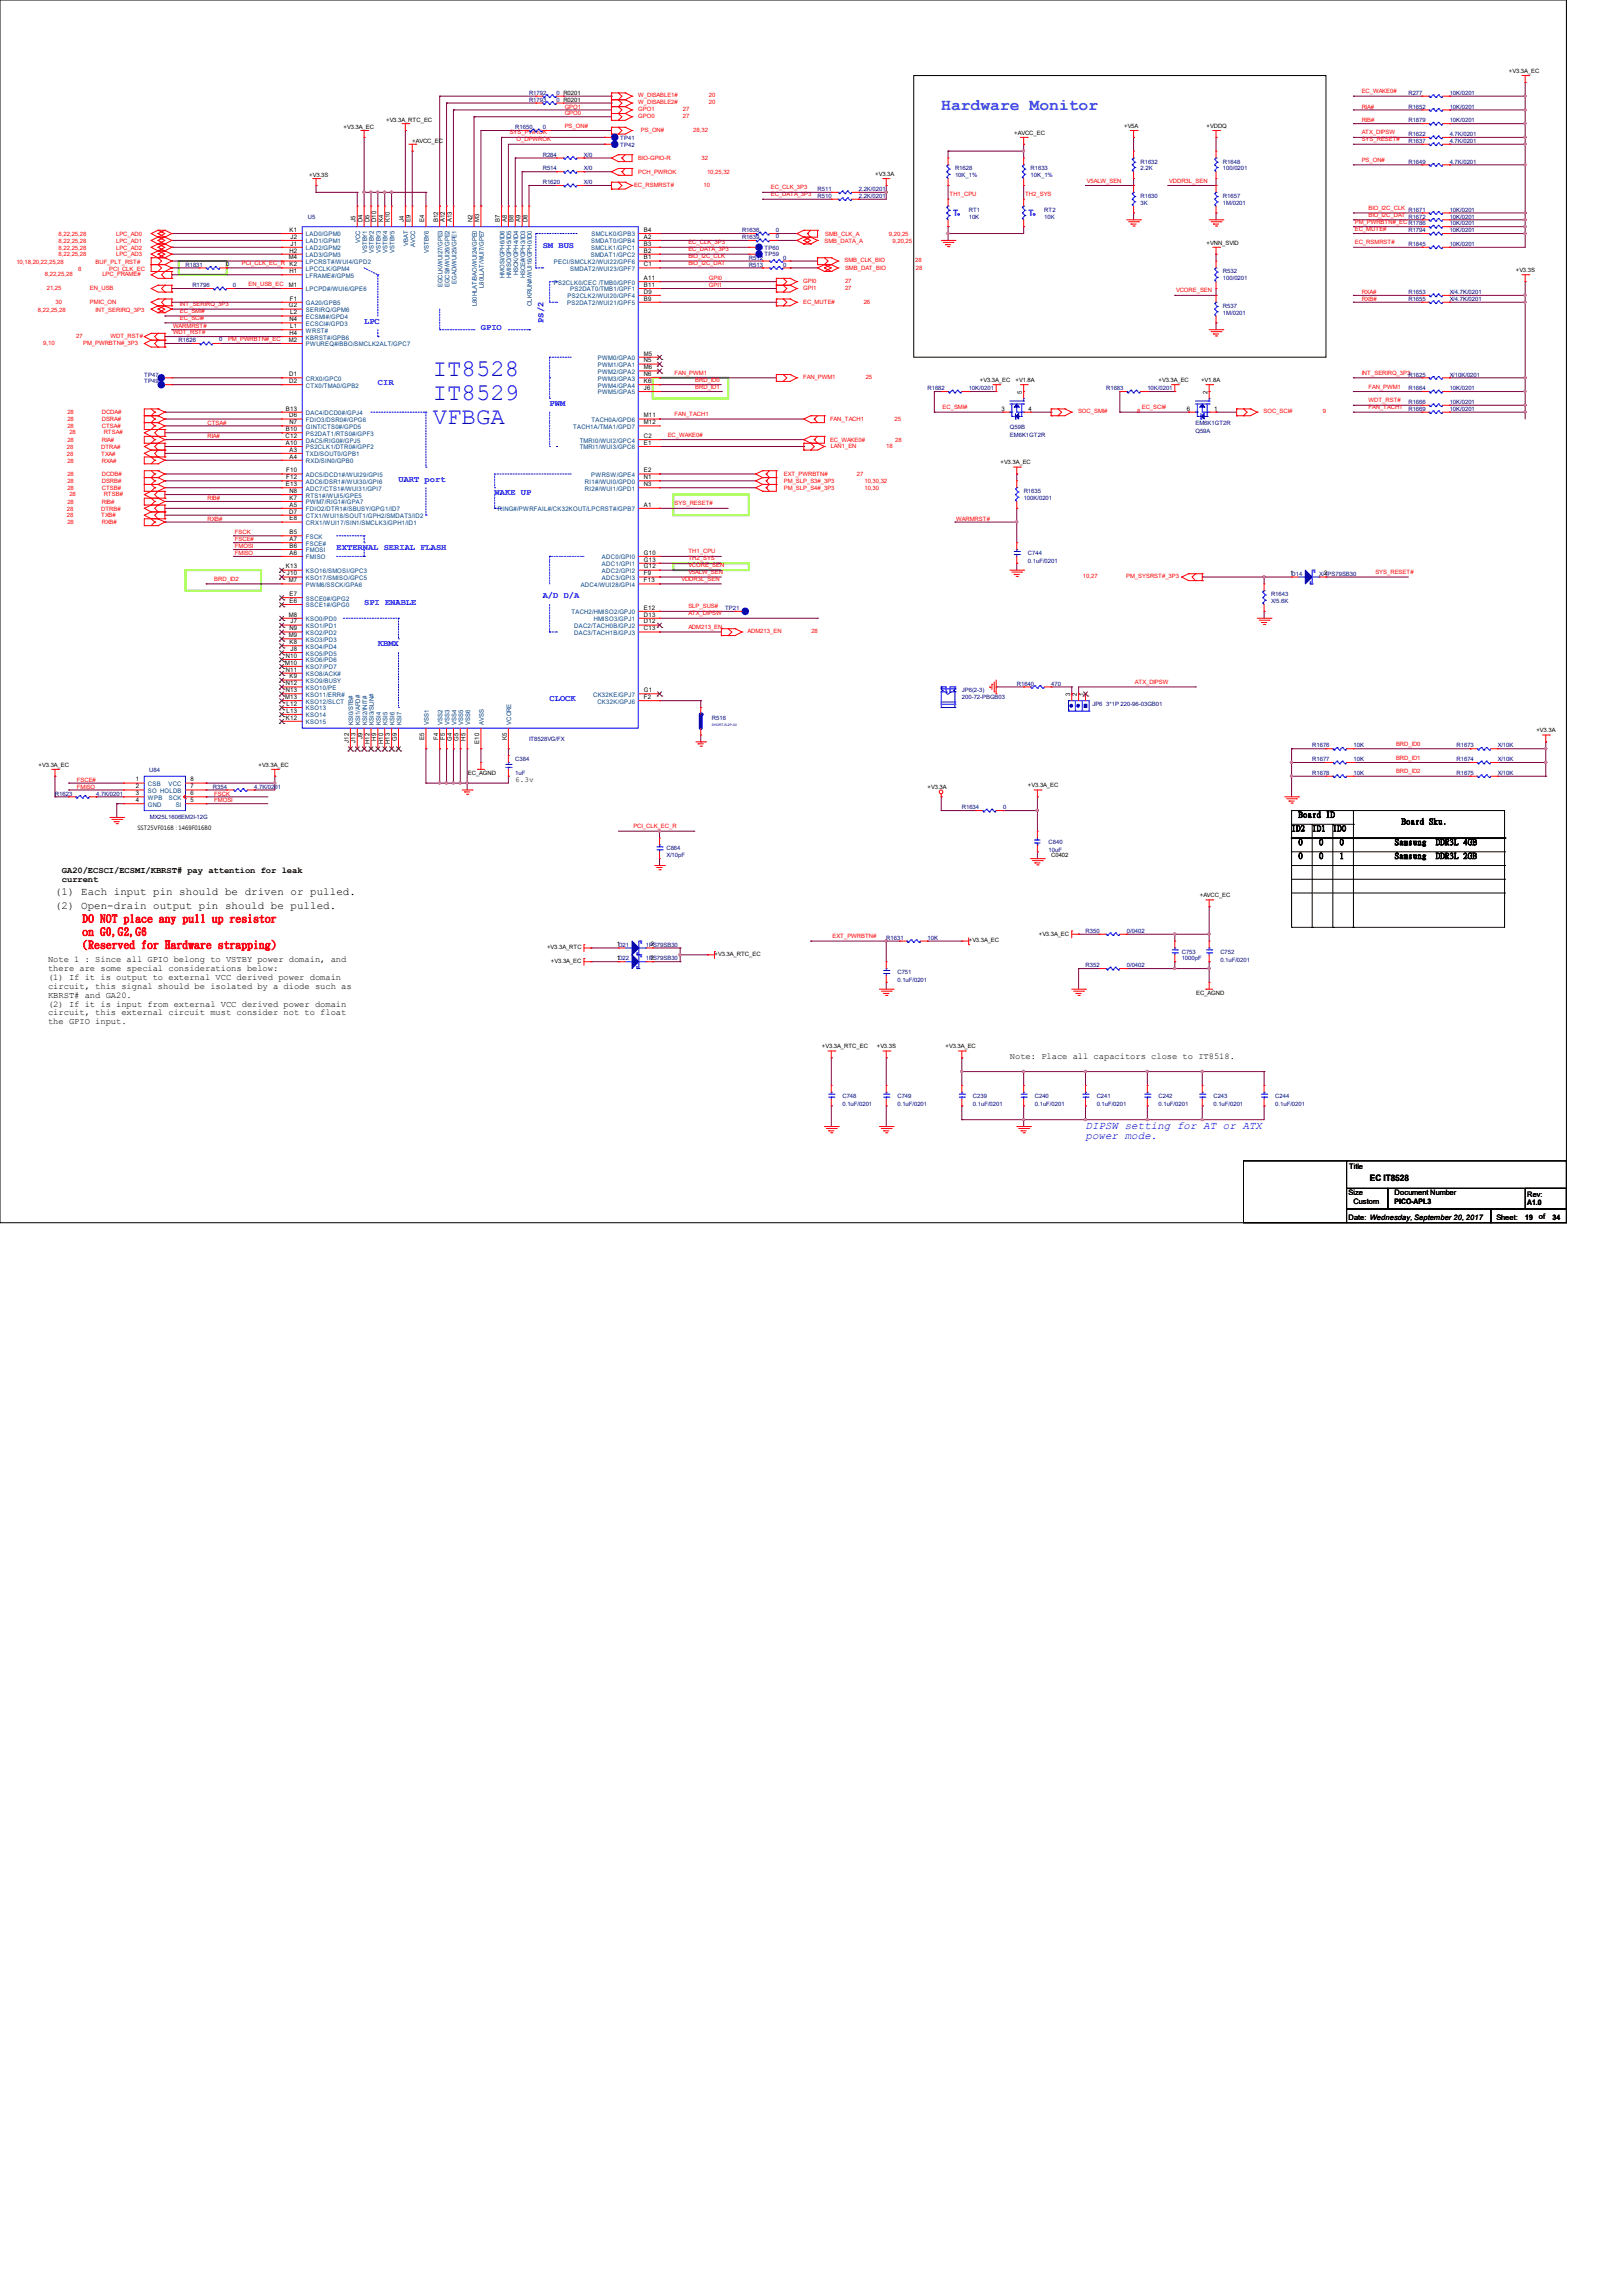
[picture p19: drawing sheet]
<svg xmlns="http://www.w3.org/2000/svg" width="210mm" height="297mm" viewBox="0 0 210 297" stroke-linecap="round" stroke-linejoin="round" font-family="sans-serif">
<defs><g id="words">
<g font-size="3.1" fill="#00f">
<text x="56" y="48.7">IT8528</text>
<text x="56" y="51.8">IT8529</text>
<text x="56" y="54.9">VFBGA</text>
</g>
<text font-size="2.1" fill="#0080ff" x="121.8" y="14.2">Hardware Monitor</text>
<g font-size="1.4">
<text x="7.1" y="117.6">(2) Open-drain output pin should be pulled.</text>
<text x="7.1" y="115.8">(1) Each input pin should be driven or pulled.</text>
</g>
<g font-size="1.4" fill="#f00">
<text x="10.7" y="119.3">DO NOT place any pull up resistor</text>
<text x="10.7" y="121">on G0,G2,G6</text>
<text x="10.7" y="122.7">(Reserved for Hardware strapping)</text>
</g>
<g font-size="1.4" fill="#00f">
<text x="140.5" y="146.1">DIPSW setting for AT or ATX</text>
<text x="140.5" y="147.4">power mode.</text>
</g>
<g font-size="1.1" fill="#00f">
<text x="123.3" y="27.9">T</text>
<text x="133.1" y="27.9">T</text>
<text x="70.2" y="32.1">SM BUS</text>
<text x="47.1" y="41.9">LPC</text>
<text x="70.3" y="41.8" transform="rotate(-90 70.3 41.8)">PS/2</text>
<text x="62.2" y="42.8">GPIO</text>
<text x="48.9" y="49.9">CIR</text>
<text x="71.1" y="52.5">PWM</text>
<text x="51.6" y="62.3">UART port</text>
<text x="64" y="64.1">WAKE UP</text>
<text x="43.6" y="71.2">EXTERNAL SERIAL FLASH</text>
<text x="70.2" y="77.4">A/D D/A</text>
<text x="47.1" y="78.3">SPI ENABLE</text>
<text x="48.9" y="83.7">KBMX</text>
<text x="71.1" y="90.8">CLOCK</text>
</g>
<g font-size="1.1">
<text x="167.1" y="107.5">ID2</text>
<text x="168" y="105.7">Board ID</text>
<text x="169.8" y="107.5">ID1</text>
<text x="172.5" y="107.5">ID0</text>
<text x="181.4" y="106.6">Board Sku.</text>
<text x="8" y="113">GA20/ECSCI/ECSMI/KBRST# pay attention for leak</text>
<text x="168" y="109.3">0</text>
<text x="168" y="111.1">0</text>
<text x="170.7" y="109.3">0</text>
<text x="170.7" y="111.1">0</text>
<text x="173.4" y="109.3">0</text>
<text x="173.4" y="111.1">1</text>
<text x="180.5" y="109.3">Samsung</text>
<text x="180.5" y="111.1">Samsung</text>
<text x="185.8" y="109.3">DDR3L 4GB</text>
<text x="185.8" y="111.1">DDR3L 2GB</text>
<text x="8" y="114.1">current</text>
<text x="6.2" y="124.5">Note 1 : Since all GPIO belong to VSTBY power domain, and</text>
<text x="6.2" y="125.7">there are some special considerations below:</text>
<text x="6.2" y="126.8">(1) If it is output to external VCC derived power domain</text>
<text x="6.2" y="128">circuit, this signal should be isolated by a diode such as</text>
<text x="6.2" y="129.1">KBRST# and GA20.</text>
<text x="6.2" y="130.3">(2) If it is input from external VCC derived power domain</text>
<text x="6.2" y="131.4">circuit, this external circuit must consider not to float</text>
<text x="6.2" y="132.5">the GPIO input.</text>
<text x="130.7" y="137">Note: Place all capacitors close to IT8518.</text>
<text x="177.3" y="152.8">EC IT8528</text>
</g>
<g font-size="1">
<text x="66.7" y="101.3">6.3v</text>
<text x="174.5" y="154.7">Size</text>
<text x="174.6" y="151.3">Title</text>
<text x="175.1" y="155.8">Custom</text>
<text x="180.5" y="155.9">PICO-APL3</text>
<text x="180.5" y="154.7">Document Number</text>
<text x="197.6" y="156">A1.0</text>
<text x="197.6" y="154.9">Rev:</text>
<text x="174.5" y="157.8">Date: Wednesday, September 20, 2017</text>
<text x="193.6" y="157.8">Sheet:</text>
<text x="197.4" y="157.9">19</text>
<text x="199.1" y="157.8">of</text>
<text x="200.9" y="157.9">34</text>
</g>
<g font-size=".8">
<text x="195.3" y="9.4">+V3.3A_EC</text>
<text x="44.5" y="16.7">+V3.3A_EC</text>
<text x="50" y="15.8">+V3.3A_RTC_EC</text>
<text x="131.2" y="17.4">+AVCC_EC</text>
<text x="145.5" y="16.6">+V5A</text>
<text x="156.1" y="16.6">+VDDQ</text>
<text x="40" y="22.9">+V3.3S</text>
<text x="53.3" y="18.5">+AVCC_EC</text>
<text x="113.2" y="22.8">+V3.3A</text>
<text x="46" y="28.7" transform="rotate(-90 46 28.7)">J5</text>
<text x="46.9" y="28.7" transform="rotate(-90 46.9 28.7)">D4</text>
<text x="47.8" y="28.7" transform="rotate(-90 47.8 28.7)">D5</text>
<text x="48.7" y="28.7" transform="rotate(-90 48.7 28.7)">D10</text>
<text x="49.6" y="28.7" transform="rotate(-90 49.6 28.7)">K4</text>
<text x="50.5" y="28.7" transform="rotate(-90 50.5 28.7)">K10</text>
<text x="52.2" y="28.7" transform="rotate(-90 52.2 28.7)">J4</text>
<text x="53.1" y="28.7" transform="rotate(-90 53.1 28.7)">E9</text>
<text x="54.9" y="28.7" transform="rotate(-90 54.9 28.7)">E4</text>
<text x="56.7" y="28.7" transform="rotate(-90 56.7 28.7)">B12</text>
<text x="57.6" y="28.7" transform="rotate(-90 57.6 28.7)">A12</text>
<text x="58.5" y="28.7" transform="rotate(-90 58.5 28.7)">A13</text>
<text x="61.1" y="28.7" transform="rotate(-90 61.1 28.7)">N2</text>
<text x="62" y="28.7" transform="rotate(-90 62 28.7)">M3</text>
<text x="64.7" y="28.7" transform="rotate(-90 64.7 28.7)">B7</text>
<text x="65.6" y="28.7" transform="rotate(-90 65.6 28.7)">A8</text>
<text x="66.5" y="28.7" transform="rotate(-90 66.5 28.7)">B8</text>
<text x="67.3" y="28.7" transform="rotate(-90 67.3 28.7)">A9</text>
<text x="68.2" y="28.7" transform="rotate(-90 68.2 28.7)">D8</text>
<text x="37.4" y="33.6">M4</text>
<text x="37.5" y="34.5">K2</text>
<text x="37.5" y="30">K1</text>
<text x="37.5" y="32.7">H2</text>
<text x="37.5" y="35.3">H1</text>
<text x="37.6" y="30.9">J2</text>
<text x="37.6" y="31.8">J1</text>
<text x="83.3" y="30">B4</text>
<text x="83.3" y="31.8">B3</text>
<text x="83.3" y="30.9">A2</text>
<text x="83.3" y="32.7">B2</text>
<text x="83.3" y="33.6">B1</text>
<text x="83.3" y="34.5">C1</text>
<text x="156.1" y="31.7">+VNN_SVID</text>
<text x="196.1" y="35.2">+V3.3S</text>
<text x="37.4" y="37.1">M1</text>
<text x="37.4" y="39.8">G2</text>
<text x="37.5" y="41.6">N4</text>
<text x="37.5" y="38.9">F1</text>
<text x="37.6" y="40.7">L2</text>
<text x="83.3" y="36.2">A11</text>
<text x="83.3" y="37.1">B11</text>
<text x="83.3" y="38">D9</text>
<text x="83.3" y="38.9">B9</text>
<text x="37.4" y="44.2">M2</text>
<text x="37.5" y="43.3">H4</text>
<text x="37.6" y="42.5">L1</text>
<text x="83.3" y="46">M5</text>
<text x="83.3" y="46.9">N5</text>
<text x="83.3" y="47.8">M6</text>
<text x="37" y="53.1">B13</text>
<text x="37.4" y="49.6">D2</text>
<text x="37.4" y="48.7">D1</text>
<text x="83.3" y="48.7">N6</text>
<text x="83.3" y="49.6">K6</text>
<text x="83.3" y="50.5">J6</text>
<text x="126.8" y="49.4">+V3.3A_EC</text>
<text x="129.6" y="53.1">3</text>
<text x="131.4" y="49.4">+V1.8A</text>
<text x="132.2" y="50.9" transform="rotate(-90 132.2 50.9)">5</text>
<text x="133.1" y="53.1">4</text>
<text x="149.9" y="49.4">+V3.3A_EC</text>
<text x="153.6" y="53.1">6</text>
<text x="155.4" y="49.4">+V1.8A</text>
<text x="156.2" y="50.9" transform="rotate(-90 156.2 50.9)">2</text>
<text x="157.1" y="53.1">1</text>
<text x="37" y="56.7">C12</text>
<text x="37" y="57.6">A10</text>
<text x="37" y="55.8">B10</text>
<text x="37.4" y="54">D6</text>
<text x="37.5" y="58.5">A3</text>
<text x="37.5" y="59.3">A4</text>
<text x="37.5" y="54.9">N7</text>
<text x="83.3" y="56.7">C2</text>
<text x="83.3" y="57.6">E1</text>
<text x="83.3" y="54">M11</text>
<text x="83.3" y="54.9">M12</text>
<text x="37" y="62.9">E13</text>
<text x="37" y="61.1">F10</text>
<text x="37" y="62">F12</text>
<text x="37.5" y="63.8">N8</text>
<text x="37.5" y="64.7">K7</text>
<text x="37.5" y="65.6">A5</text>
<text x="83.3" y="61.1">E2</text>
<text x="83.3" y="62">N1</text>
<text x="83.3" y="62.9">N3</text>
<text x="83.3" y="65.6">A1</text>
<text x="129.5" y="60.1">+V3.3A_EC</text>
<text x="37.4" y="66.5">D7</text>
<text x="37.5" y="69.1">B5</text>
<text x="37.5" y="70">A7</text>
<text x="37.5" y="67.3">E8</text>
<text x="37.5" y="70.9">B6</text>
<text x="37.5" y="71.8">A6</text>
<text x="83.3" y="71.8">G10</text>
<text x="37" y="73.6">K13</text>
<text x="37.1" y="74.5">J10</text>
<text x="37.4" y="75.4">M7</text>
<text x="37.5" y="77.1">E7</text>
<text x="83.3" y="72.7">G13</text>
<text x="83.3" y="73.6">G12</text>
<text x="83.3" y="74.5">F9</text>
<text x="83.3" y="75.4">F13</text>
<text x="166.9" y="74.5">1D14</text>
<text x="171.3" y="74.5">2</text>
<text x="37.4" y="79.8">M8</text>
<text x="37.4" y="82.5">M9</text>
<text x="37.5" y="78">E6</text>
<text x="37.5" y="81.6">N9</text>
<text x="37.5" y="83.4">K8</text>
<text x="37.6" y="80.7">J7</text>
<text x="83.3" y="81.6">C13</text>
<text x="83.3" y="80.7">D12</text>
<text x="83.3" y="79.8">D13</text>
<text x="83.3" y="78.9">E12</text>
<text x="36.9" y="86">M10</text>
<text x="37" y="85.1">N10</text>
<text x="37" y="86.9">N11</text>
<text x="37" y="88.7">N12</text>
<text x="37" y="89.6">N13</text>
<text x="37.5" y="87.8">K9</text>
<text x="37.6" y="84.2">J8</text>
<text x="83.3" y="89.6">G1</text>
<text x="36.9" y="90.5">M13</text>
<text x="37" y="93.1">K12</text>
<text x="37.1" y="91.4">L12</text>
<text x="37.1" y="92.2">L13</text>
<text x="46.9" y="95.7" transform="rotate(-90 46.9 95.7)">J9</text>
<text x="48.7" y="95.8" transform="rotate(-90 48.7 95.8)">H9</text>
<text x="51.3" y="95.9" transform="rotate(-90 51.3 95.9)">G9</text>
<text x="54.9" y="95.8" transform="rotate(-90 54.9 95.8)">E5</text>
<text x="56.7" y="95.8" transform="rotate(-90 56.7 95.8)">F4</text>
<text x="57.6" y="95.8" transform="rotate(-90 57.6 95.8)">F5</text>
<text x="58.5" y="95.9" transform="rotate(-90 58.5 95.9)">G4</text>
<text x="59.3" y="95.9" transform="rotate(-90 59.3 95.9)">G5</text>
<text x="60.2" y="95.8" transform="rotate(-90 60.2 95.8)">H5</text>
<text x="65.6" y="95.8" transform="rotate(-90 65.6 95.8)">K5</text>
<text x="83.3" y="90.5">F2</text>
<text x="138.5" y="90" transform="rotate(-90 138.5 90)">3</text>
<text x="139.4" y="90" transform="rotate(-90 139.4 90)">2</text>
<text x="140.2" y="90" transform="rotate(-90 140.2 90)">1</text>
<text x="198.8" y="94.8">+V3.3A</text>
<text x="5" y="99.2">+V3.3A_EC</text>
<text x="17.6" y="101.1">1</text>
<text x="24.6" y="101.1">8</text>
<text x="33.4" y="99.2">+V3.3A_EC</text>
<text x="45.1" y="96.1" transform="rotate(-90 45.1 96.1)">J12</text>
<text x="46" y="96.1" transform="rotate(-90 46 96.1)">J13</text>
<text x="47.8" y="96.3" transform="rotate(-90 47.8 96.3)">H12</text>
<text x="49.6" y="96.3" transform="rotate(-90 49.6 96.3)">H10</text>
<text x="50.5" y="96.3" transform="rotate(-90 50.5 96.3)">H13</text>
<text x="60.5" y="100.3">EC_AGND</text>
<text x="62" y="96.2" transform="rotate(-90 62 96.2)">E10</text>
<text x="133" y="101.9">+V3.3A_EC</text>
<text x="17.6" y="102">2</text>
<text x="17.6" y="102.9">3</text>
<text x="17.6" y="103.8">4</text>
<text x="17.8" y="107.4">SST25VF016B : 1469F016B0</text>
<text x="24.6" y="102">7</text>
<text x="24.6" y="102.9">6</text>
<text x="24.6" y="103.8">5</text>
<text x="120" y="102.1">+V3.3A</text>
<text x="136" y="111">C0402</text>
<text x="155.2" y="116.1">+AVCC_EC</text>
<text x="70.8" y="122.9">+V3.3A_RTC</text>
<text x="71.3" y="124.6">+V3.3A_EC</text>
<text x="79.8" y="122.5">1D21</text>
<text x="79.8" y="124.2">1D22</text>
<text x="84.2" y="122.5">2</text>
<text x="84.2" y="124.2">2</text>
<text x="92.5" y="123.7">+V3.3A_RTC_EC</text>
<text x="125.4" y="122">+V3.3A_EC</text>
<text x="134.4" y="121.1">+V3.3A_EC</text>
<text x="154.8" y="128.7">EC_AGND</text>
<text x="106.3" y="135.7">+V3.3A_RTC_EC</text>
<text x="113.5" y="135.7">+V3.3S</text>
<text x="122.3" y="135.7">+V3.3A_EC</text>
</g>
<g font-size=".8" fill="#f00">
<text x="66" y="17.4">SYS_PWROK</text>
<text x="73.1" y="16.5">PS_ON#</text>
<text x="73.1" y="14.9">GPO0</text>
<text x="73.1" y="14.1">GPO1</text>
<text x="82.6" y="15.3">GPO0</text>
<text x="82.6" y="14.4">GPO1</text>
<text x="82.6" y="13.5">W_DISABLE2#</text>
<text x="82.6" y="12.6">W_DISABLE1#</text>
<text x="82.9" y="17.1">PS_ON#</text>
<text x="88.4" y="15.3">27</text>
<text x="88.4" y="14.4">27</text>
<text x="89.7" y="17.1">28,32</text>
<text x="91.7" y="13.5">20</text>
<text x="91.7" y="12.6">20</text>
<text x="176.2" y="14.1">RIA#</text>
<text x="176.2" y="17.4">ATX_DIPSW</text>
<text x="176.2" y="12.1">EC_WAKE0#</text>
<text x="176.2" y="15.8">RIB#</text>
<text x="66.8" y="18.3">O_DPWROK</text>
<text x="82.6" y="20.7">BIO-GPIO-R</text>
<text x="82.6" y="22.5">PCH_PWROK</text>
<text x="90.8" y="20.7">32</text>
<text x="91.5" y="22.5">10,25,32</text>
<text x="140.6" y="23.6">V5ALW_SEN</text>
<text x="151.3" y="23.6">VDDR3L_SEN</text>
<text x="176.2" y="21">PS_ON#</text>
<text x="176.2" y="18.3">SYS_RESET#</text>
<text x="82" y="24.2">EC_RSMRST#</text>
<text x="91" y="24.2">10</text>
<text x="99.7" y="25.4">EC_DATA_3P3</text>
<text x="99.7" y="24.5">EC_CLK_3P3</text>
<text x="122.9" y="25.4">TH1_CPU</text>
<text x="132.6" y="25.4">TH2_SYS</text>
<text x="175.3" y="29">PM_PWRBTN#_EC</text>
<text x="175.3" y="29.8">EC_MUTE#</text>
<text x="177.1" y="27.2">BIO_I2C_CLK</text>
<text x="177.1" y="28.1">BIO_I2C_DAT</text>
<text x="2.1" y="34.2">10,18,20,22,25,28</text>
<text x="5.8" y="35.7">8,22,25,28</text>
<text x="7.6" y="30.5">8,22,25,28</text>
<text x="7.6" y="31.4">8,22,25,28</text>
<text x="7.6" y="32.3">8,22,25,28</text>
<text x="7.6" y="33.2">8,22,25,28</text>
<text x="10.1" y="35.1">8</text>
<text x="12.4" y="34.2">BUF_PLT_RST#</text>
<text x="13.3" y="35.7">LPC_FRAME#</text>
<text x="14.1" y="35.1">PCI_CLK_EC</text>
<text x="15" y="30.5">LPC_AD0</text>
<text x="15" y="31.4">LPC_AD1</text>
<text x="15" y="32.3">LPC_AD2</text>
<text x="15" y="33.2">LPC_AD3</text>
<text x="31.3" y="34.3">PCI_CLK_EC_R</text>
<text x="89.1" y="33.4">BIO_I2C_CLK</text>
<text x="89.1" y="34.3">BIO_I2C_DAT</text>
<text x="89.1" y="31.6">EC_CLK_3P3</text>
<text x="89.1" y="32.5">EC_DATA_3P3</text>
<text x="106.7" y="31.4">SMB_DATA_A</text>
<text x="106.8" y="30.6">SMB_CLK_A</text>
<text x="109.3" y="34">SMB_CLK_BIO</text>
<text x="109.4" y="35">SMB_DAT_BIO</text>
<text x="115" y="30.6">9,20,25</text>
<text x="115.5" y="31.4">9,20,25</text>
<text x="118.4" y="34">28</text>
<text x="118.5" y="35">28</text>
<text x="175.3" y="31.6">EC_RSMRST#</text>
<text x="4.9" y="40.4">8,22,25,28</text>
<text x="6.1" y="37.5">21,25</text>
<text x="7.2" y="39.3">30</text>
<text x="11.6" y="39.3">PMIC_ON</text>
<text x="11.6" y="37.5">EN_USB</text>
<text x="12.4" y="40.4">INT_SERIRQ_3P3</text>
<text x="23.3" y="39.6">INT_SERIRQ_3P3</text>
<text x="23.3" y="40.5">EC_SMI#</text>
<text x="23.3" y="41.4">EC_SCI#</text>
<text x="32.2" y="37">EN_USB_EC</text>
<text x="91.7" y="36.3">GPI0</text>
<text x="91.7" y="37.2">GPI1</text>
<text x="103.9" y="37.5">GPI1</text>
<text x="103.9" y="36.6">GPI0</text>
<text x="103.9" y="39.3">EC_MUTE#</text>
<text x="109.4" y="37.5">27</text>
<text x="109.4" y="36.6">27</text>
<text x="111.8" y="39.3">26</text>
<text x="152.2" y="37.8">VCORE_SEN</text>
<text x="176.2" y="38.1">RXA#</text>
<text x="176.2" y="38.9">RXB#</text>
<text x="5.6" y="44.6">9,10</text>
<text x="9.9" y="43.7">27</text>
<text x="10.8" y="44.6">PM_PWRBTN#_3P3</text>
<text x="14.3" y="43.7">WDT_RST#</text>
<text x="22.4" y="42.5">WARMRST#</text>
<text x="22.4" y="43.2">WDT_RST#</text>
<text x="29.5" y="44.1">PM_PWRBTN#_EC</text>
<text x="8.7" y="53.6">28</text>
<text x="13.2" y="53.6">DCDA#</text>
<text x="87.3" y="53.8">FAN_TACH1</text>
<text x="87.3" y="48.5">FAN_PWM1</text>
<text x="90" y="49.4">BRD_ID0</text>
<text x="90" y="50.3">BRD_ID1</text>
<text x="103.9" y="49.1">FAN_PWM1</text>
<text x="112" y="49.1">25</text>
<text x="122" y="53">EC_SMI#</text>
<text x="139.5" y="53.5">SOC_SMI#</text>
<text x="147.2" y="53.5">8</text>
<text x="147.8" y="53">EC_SCI#</text>
<text x="163.5" y="53.5">SOC_SCI#</text>
<text x="171.2" y="53.5">9</text>
<text x="176.2" y="48.5">INT_SERIRQ_3P3</text>
<text x="177.1" y="50.3">FAN_PWM1</text>
<text x="177.1" y="52.1">WDT_RST#</text>
<text x="177.1" y="53">FAN_TACH1</text>
<text x="8.6" y="58.1">28</text>
<text x="8.6" y="59">28</text>
<text x="8.7" y="54.5">28</text>
<text x="8.7" y="59.9">28</text>
<text x="8.7" y="55.4">28</text>
<text x="8.7" y="57.2">28</text>
<text x="9" y="56.2">28</text>
<text x="13.1" y="58.1">DTRA#</text>
<text x="13.1" y="59">TXA#</text>
<text x="13.2" y="54.5">DSRA#</text>
<text x="13.2" y="59.9">RXA#</text>
<text x="13.2" y="55.4">CTSA#</text>
<text x="13.2" y="57.2">RIA#</text>
<text x="13.4" y="56.2">RTSA#</text>
<text x="26.8" y="56.7">RIA#</text>
<text x="26.8" y="54.9">CTSA#</text>
<text x="86.4" y="56.5">EC_WAKE0#</text>
<text x="107.4" y="57.2">EC_WAKE0#</text>
<text x="107.4" y="54.5">FAN_TACH1</text>
<text x="107.5" y="58">LAN1_EN</text>
<text x="114.7" y="58">18</text>
<text x="115.7" y="54.5">25</text>
<text x="115.8" y="57.2">28</text>
<text x="8.7" y="61.6">28</text>
<text x="8.7" y="62.5">28</text>
<text x="8.7" y="63.4">28</text>
<text x="8.7" y="65.2">28</text>
<text x="9" y="64.2">28</text>
<text x="13.2" y="61.6">DCDB#</text>
<text x="13.2" y="62.5">DSRB#</text>
<text x="13.2" y="63.4">CTSB#</text>
<text x="13.2" y="65.2">RIB#</text>
<text x="13.4" y="64.2">RTSB#</text>
<text x="26.8" y="64.7">RIB#</text>
<text x="87.3" y="65.4">SYS_RESET#</text>
<text x="101.4" y="63.4">PM_SLP_S4#_3P3</text>
<text x="101.4" y="62.5">PM_SLP_S3#_3P3</text>
<text x="101.4" y="61.6">EXT_PWRBTN#</text>
<text x="110.9" y="61.6">27</text>
<text x="111.8" y="63.4">10,30</text>
<text x="111.8" y="62.5">10,30,32</text>
<text x="8.6" y="67">28</text>
<text x="8.6" y="66.1">28</text>
<text x="8.7" y="67.9">28</text>
<text x="13.1" y="67">TXB#</text>
<text x="13.1" y="66.1">DTRB#</text>
<text x="13.2" y="67.9">RXB#</text>
<text x="26.8" y="67.4">RXB#</text>
<text x="30.4" y="69.2">FSCK</text>
<text x="30.4" y="71.8">FMISO</text>
<text x="30.4" y="70.1">FSCE#</text>
<text x="30.4" y="71">FMOSI</text>
<text x="89.1" y="71.6">TH1_CPU</text>
<text x="123.7" y="67.4">WARMRST#</text>
<text x="27.7" y="75.2">BRD_ID2</text>
<text x="88.2" y="75.2">VDDR3L_SEN</text>
<text x="89.1" y="74.3">V5ALW_SEN</text>
<text x="89.1" y="72.5">TH2_SYS</text>
<text x="89.1" y="73.4">VCORE_SEN</text>
<text x="140.1" y="74.8">10,27</text>
<text x="145.7" y="74.8">PM_SYSRST#_3P3</text>
<text x="178" y="74.3">SYS_RESET#</text>
<text x="89.1" y="81.4">ADM213_EN</text>
<text x="89.1" y="78.7">SLP_SUS#</text>
<text x="89.1" y="79.6">ATX_DIPSW</text>
<text x="96.7" y="82">ADM213_EN</text>
<text x="105" y="82">28</text>
<text x="146.9" y="88.5">ATX_DIPSW</text>
<text x="9.9" y="101.2">FSCE#</text>
<text x="180.6" y="96.5">BRD_ID0</text>
<text x="180.6" y="98.3">BRD_ID1</text>
<text x="180.6" y="100.1">BRD_ID2</text>
<text x="9.9" y="102.1">FMISO</text>
<text x="27.7" y="103">FSCK</text>
<text x="27.7" y="103.8">FMOSI</text>
<text x="82" y="107.2">PCI_CLK_EC_R</text>
<text x="107.7" y="121.4">EXT_PWRBTN#</text>
</g>
<g font-size=".8" fill="#000080">
<text x="66.7" y="16.7">R1650</text>
<text x="68.5" y="12.3">R1792</text>
<text x="68.5" y="13.2">R1793</text>
<text x="70.2" y="16.7">0</text>
<text x="72" y="12.3">0 R0201</text>
<text x="72" y="13.2">0 R0201</text>
<text x="182.3" y="14.1">R1652</text>
<text x="182.3" y="12.3">R277</text>
<text x="182.3" y="15.8">R1879</text>
<text x="182.3" y="17.6">R1622</text>
<text x="187.6" y="14.1">10K/0201</text>
<text x="187.6" y="12.3">10K/0201</text>
<text x="187.6" y="15.8">10K/0201</text>
<text x="187.6" y="17.6">4.7K/0201</text>
<text x="70.2" y="20.3">R284</text>
<text x="70.2" y="23.8">R1620</text>
<text x="70.2" y="22.1">R514</text>
<text x="75.6" y="20.3">X/0</text>
<text x="75.6" y="23.8">X/0</text>
<text x="75.6" y="22.1">X/0</text>
<text x="80.3" y="19">TP42</text>
<text x="80.3" y="18.1">TP41</text>
<text x="123.6" y="22.1">R1628</text>
<text x="123.6" y="22.9">10K_1%</text>
<text x="133.4" y="22.1">R1633</text>
<text x="133.4" y="22.9">10K_1%</text>
<text x="147.6" y="21.2">R1632</text>
<text x="147.6" y="22.1">2.2K</text>
<text x="158.2" y="21.2">R1648</text>
<text x="158.2" y="22.1">100/0201</text>
<text x="182.3" y="18.5">R1637</text>
<text x="182.3" y="21.2">R1649</text>
<text x="187.6" y="18.5">4.7K/0201</text>
<text x="187.6" y="21.2">4.7K/0201</text>
<text x="39.8" y="28.3">U5</text>
<text x="100.4" y="30">0</text>
<text x="105.8" y="25.6">R510</text>
<text x="105.8" y="24.7">R511</text>
<text x="111.1" y="25.6">2.2K/0201</text>
<text x="111.1" y="24.7">2.2K/0201</text>
<text x="125.4" y="27.4">RT1</text>
<text x="125.4" y="28.3">10K</text>
<text x="135.1" y="27.4">RT2</text>
<text x="135.1" y="28.3">10K</text>
<text x="147.6" y="25.6">R1630</text>
<text x="147.6" y="26.5">3K</text>
<text x="158.2" y="25.6">R1657</text>
<text x="158.2" y="26.5">1M/0201</text>
<text x="182.3" y="27.4">R1671</text>
<text x="182.3" y="28.3">R1672</text>
<text x="182.3" y="29.2">R1786</text>
<text x="187.6" y="27.4">10K/0201</text>
<text x="187.6" y="28.3">10K/0201</text>
<text x="187.6" y="29.2">10K/0201</text>
<text x="24" y="34.5">R1831</text>
<text x="29.3" y="34.4">0</text>
<text x="96" y="30.1">R1636</text>
<text x="96" y="30.9">R1639</text>
<text x="96.9" y="34.5">R513</text>
<text x="96.9" y="33.6">R512</text>
<text x="98.9" y="32.3">TP60</text>
<text x="98.9" y="33.2">TP59</text>
<text x="100.4" y="30.9">0</text>
<text x="101.3" y="34.5">0</text>
<text x="101.3" y="33.6">0</text>
<text x="158.2" y="35.4">R532</text>
<text x="182.3" y="31.8">R1845</text>
<text x="182.3" y="30.1">R1794</text>
<text x="187.6" y="31.8">10K/0201</text>
<text x="187.6" y="30.1">10K/0201</text>
<text x="24.9" y="37.2">R1796</text>
<text x="30.1" y="37.1">0</text>
<text x="158.2" y="39.8">R537</text>
<text x="158.2" y="40.7">1M/0201</text>
<text x="158.2" y="36.3">100/0201</text>
<text x="182.3" y="38.1">R1653</text>
<text x="182.3" y="38.9">R1655</text>
<text x="187.6" y="38.1">X/4.7K/0201</text>
<text x="187.6" y="38.9">X/4.7K/0201</text>
<text x="23.1" y="44.3">R1626</text>
<text x="28.4" y="44.2">0</text>
<text x="18.7" y="49.6">TP49</text>
<text x="18.7" y="48.7">TP47</text>
<text x="120" y="50.5">R1682</text>
<text x="125.4" y="50.5">10K/0201</text>
<text x="143.1" y="50.5">R1683</text>
<text x="148.5" y="50.5">10K/0201</text>
<text x="182.3" y="48.7">R1625</text>
<text x="182.3" y="52.3">R1666</text>
<text x="182.3" y="50.5">R1664</text>
<text x="182.3" y="53.2">R1669</text>
<text x="187.6" y="48.7">X/10K/0201</text>
<text x="187.6" y="52.3">10K/0201</text>
<text x="187.6" y="50.5">10K/0201</text>
<text x="187.6" y="53.2">10K/0201</text>
<text x="130.7" y="55.5">Q59B</text>
<text x="130.7" y="56.6">EM6K1GT2R</text>
<text x="154.7" y="56">Q59A</text>
<text x="154.7" y="54.9">EM6K1GT2R</text>
<text x="132.5" y="63.8">R1635</text>
<text x="132.5" y="64.7">100K/0201</text>
<text x="133" y="71.8">C744</text>
<text x="133" y="72.9">0.1uF/0201</text>
<text x="164.5" y="77.2">R1643</text>
<text x="170.7" y="74.5">X/1PS79SB30</text>
<text x="93.8" y="79">TP21</text>
<text x="164.5" y="78.1">X/5.6K</text>
<text x="124.5" y="89.6">JP6(2-3)</text>
<text x="131.6" y="88.7">R1640</text>
<text x="136" y="88.7">470</text>
<text x="68.5" y="95.8">IT8528VG/FX</text>
<text x="92.1" y="93.2">R516</text>
<text x="124.5" y="90.5">200-72-PBGB03</text>
<text x="141.4" y="91.4">JP6 3*1P 220-96-03GB01</text>
<text x="19.3" y="99.9">U84</text>
<text x="66.7" y="98.5">C384</text>
<text x="66.7" y="100.3">1uF</text>
<text x="169.8" y="96.7">R1676</text>
<text x="169.8" y="98.5">R1677</text>
<text x="169.8" y="100.3">R1678</text>
<text x="175.1" y="96.7">10K</text>
<text x="175.1" y="98.5">10K</text>
<text x="175.1" y="100.3">10K</text>
<text x="188.5" y="98.5">R1674</text>
<text x="188.5" y="96.7">R1673</text>
<text x="188.5" y="100.3">R1675</text>
<text x="193.8" y="98.5">X/10K</text>
<text x="193.8" y="96.7">X/10K</text>
<text x="193.8" y="100.3">X/10K</text>
<text x="7.1" y="103">R1623</text>
<text x="12.4" y="103">4.7K/0201</text>
<text x="19.4" y="106">MX25L1606EM2I-12G</text>
<text x="27.6" y="102.1">R354</text>
<text x="32.9" y="102.1">4.7K/0201</text>
<text x="124.5" y="104.7">R1634</text>
<text x="129.8" y="104.7">0</text>
<text x="86.2" y="110.1">C864</text>
<text x="86.2" y="111">X/10pF</text>
<text x="135.7" y="109.2">C840</text>
<text x="135.7" y="110.2">10uF</text>
<text x="83.6" y="122.5">1PS79SB30</text>
<text x="83.6" y="124.3">1PS79SB30</text>
<text x="114.7" y="121.6">R1631</text>
<text x="120" y="121.6">10K</text>
<text x="140.5" y="125.2">R352</text>
<text x="140.5" y="120.7">R350</text>
<text x="145.8" y="125.2">0/0402</text>
<text x="145.8" y="120.7">0/0402</text>
<text x="152.9" y="123.4">C753</text>
<text x="152.9" y="124.3">1000pF</text>
<text x="157.9" y="123.4">C752</text>
<text x="157.9" y="124.5">0.1uF/0201</text>
<text x="116.1" y="126.1">C751</text>
<text x="116.1" y="127.1">0.1uF/0201</text>
<text x="109" y="142.1">C748</text>
<text x="109" y="143.1">0.1uF/0201</text>
<text x="116.1" y="142.1">C749</text>
<text x="116.1" y="143.1">0.1uF/0201</text>
<text x="125.9" y="142.1">C239</text>
<text x="125.9" y="143.1">0.1uF/0201</text>
<text x="133.9" y="142.1">C240</text>
<text x="133.9" y="143.1">0.1uF/0201</text>
<text x="141.9" y="142.1">C241</text>
<text x="141.9" y="143.1">0.1uF/0201</text>
<text x="149.9" y="142.1">C242</text>
<text x="149.9" y="143.1">0.1uF/0201</text>
<text x="157" y="142.1">C243</text>
<text x="157" y="143.1">0.1uF/0201</text>
<text x="165" y="142.1">C244</text>
<text x="165" y="143.1">0.1uF/0201</text>
</g>
<g font-size=".8" fill="#004080">
<text x="39.6" y="35.1">LPCCLK/GPM4</text>
<text x="39.6" y="30.6">LAD0/GPM0</text>
<text x="39.6" y="31.5">LAD1/GPM1</text>
<text x="39.6" y="32.4">LAD2/GPM2</text>
<text x="39.6" y="33.3">LAD3/GPM3</text>
<text x="39.6" y="35.9">LFRAME#/GPM5</text>
<text x="39.6" y="34.2">LPCRST#/WUI4/GPD2</text>
<text x="46.6" y="31.4" transform="rotate(-90 46.6 31.4)">VCC</text>
<text x="47.5" y="32.7" transform="rotate(-90 47.5 32.7)">VSTBY1</text>
<text x="48.4" y="32.7" transform="rotate(-90 48.4 32.7)">VSTBY2</text>
<text x="49.3" y="32.7" transform="rotate(-90 49.3 32.7)">VSTBY3</text>
<text x="50.2" y="32.7" transform="rotate(-90 50.2 32.7)">VSTBY4</text>
<text x="51.1" y="32.7" transform="rotate(-90 51.1 32.7)">VSTBY5</text>
<text x="52.8" y="31.8" transform="rotate(-90 52.8 31.8)">VBAT</text>
<text x="53.7" y="31.9" transform="rotate(-90 53.7 31.9)">AVCC</text>
<text x="55.5" y="32.7" transform="rotate(-90 55.5 32.7)">VSTBY6</text>
<text x="65.3" y="36" transform="rotate(-90 65.3 36)">HMOSI/GPH6/ID6</text>
<text x="66.2" y="36" transform="rotate(-90 66.2 36)">HMISO/GPH5/ID5</text>
<text x="67.1" y="35.6" transform="rotate(-90 67.1 35.6)">HSCK/GPH4/ID4</text>
<text x="71.7" y="34.2">PECI/SMCLK2/WUI22/GPF6</text>
<text x="73.8" y="35.1">SMDAT2/WUI23/GPF7</text>
<text x="76.5" y="33.3">SMDAT1/GPC2</text>
<text x="76.5" y="32.4">SMCLK1/GPC1</text>
<text x="76.5" y="31.5">SMDAT0/GPB4</text>
<text x="76.5" y="30.6">SMCLK0/GPB3</text>
<text x="39.6" y="37.7">LPCPD#/WUI6/GPE6</text>
<text x="39.6" y="40.4">SERIRQ/GPM6</text>
<text x="39.6" y="41.3">ECSMI#/GPD4</text>
<text x="39.6" y="39.5">GA20/GPB5</text>
<text x="57.3" y="37.2" transform="rotate(-90 57.3 37.2)">EGCLK/WUI27/GPE3</text>
<text x="58.2" y="37.2" transform="rotate(-90 58.2 37.2)">EGCS#/WUI26/GPE2</text>
<text x="59.1" y="36.7" transform="rotate(-90 59.1 36.7)">EGAD/WUI25/GPE1</text>
<text x="61.7" y="39.6" transform="rotate(-90 61.7 39.6)">L80HLAT/BAO/WUI24/GPE0</text>
<text x="62.6" y="37.3" transform="rotate(-90 62.6 37.3)">L80LLAT/WUI7/GPE7</text>
<text x="67.9" y="36" transform="rotate(-90 67.9 36)">HSCE#/GPH3/ID3</text>
<text x="68.8" y="39.6" transform="rotate(-90 68.8 39.6)">CLKRUN#/WUI16/GPH0/ID0</text>
<text x="71.7" y="36.8">PS2CLK0/CEC /TMB0/GPF0</text>
<text x="73.4" y="39.5">PS2DAT2/WUI21/GPF5</text>
<text x="73.5" y="38.6">PS2CLK2/WUI20/GPF4</text>
<text x="73.8" y="37.7">PS2DAT0/TMB1/GPF1</text>
<text x="39.6" y="43.1">WRST#</text>
<text x="39.6" y="42.2">ECSCI#/GPD3</text>
<text x="39.6" y="43.9">KBRST#/GPB6</text>
<text x="39.6" y="44.8">PWUREQ#/BBO/SMCLK2ALT/GPC7</text>
<text x="77.3" y="46.6">PWM0/GPA0</text>
<text x="77.3" y="47.5">PWM1/GPA1</text>
<text x="39.6" y="50.2">CTX0/TMA0/GPB2</text>
<text x="39.6" y="53.7">DAC4/DCD0#/GPJ4</text>
<text x="39.6" y="49.3">CRX0/GPC0</text>
<text x="77.3" y="48.4">PWM2/GPA2</text>
<text x="77.3" y="49.3">PWM3/GPA3</text>
<text x="77.3" y="50.2">PWM4/GPA4</text>
<text x="77.3" y="51.1">PWM5/GPA5</text>
<text x="39.6" y="54.6">FDIO3/DSR0#/GPG6</text>
<text x="39.6" y="58.2">PS2CLK1/DTR0#/GPF2</text>
<text x="39.6" y="59.1">TXD/SOUT0/GPB1</text>
<text x="39.6" y="59.9">RXD/SIN0/GPB0</text>
<text x="39.6" y="56.4">PS2DAT1/RTS0#/GPF3</text>
<text x="39.6" y="55.5">GINT/CTS0#/GPD5</text>
<text x="39.6" y="57.3">DAC5/RIG0#/GPJ5</text>
<text x="74.2" y="55.5">TACH1A/TMA1/GPD7</text>
<text x="75" y="57.3">TMRI0/WUI2/GPC4</text>
<text x="75" y="58.2">TMRI1/WUI3/GPC6</text>
<text x="76.5" y="54.6">TACH0A/GPD6</text>
<text x="39.6" y="64.4">RTS1#/WUI5/GPE5</text>
<text x="39.6" y="65.3">PWM7/RIG1#/GPA7</text>
<text x="39.6" y="61.7">ADC5/DCD1#/WUI29/GPI5</text>
<text x="39.6" y="62.6">ADC6/DSR1#/WUI30/GPI6</text>
<text x="39.6" y="63.5">ADC7/CTS1#/WUI31/GPI7</text>
<text x="75.7" y="62.6">RI1#/WUI0/GPD0</text>
<text x="75.7" y="63.5">RI2#/WUI1/GPD1</text>
<text x="76.5" y="61.7">PWRSW/GPE4</text>
<text x="39.6" y="69.7">FSCK</text>
<text x="39.6" y="70.6">FSCE#</text>
<text x="39.6" y="67.9">CRX1/WUI17/SIN1/SMCLK3/GPH1/ID1</text>
<text x="39.6" y="67.1">CTX1/WUI18/SOUT1/GPH2/SMDAT3/ID2</text>
<text x="39.6" y="66.2">FDIO2/DTR1#/SBUSY/GPG1/ID7</text>
<text x="39.6" y="71.5">FMOSI</text>
<text x="64.4" y="66.2">RING#/PWRFAIL#/CK32KOUT/LPCRST#/GPB7</text>
<text x="39.6" y="77.7">SSCE0#/GPG2</text>
<text x="39.6" y="74.2">KSO16/SMOSI/GPC3</text>
<text x="39.6" y="72.4">FMISO</text>
<text x="39.6" y="75.1">KSO17/SMISO/GPC5</text>
<text x="39.6" y="75.9">PWM6/SSCK/GPA6</text>
<text x="75.1" y="75.9">ADC4/WUI28/GPI4</text>
<text x="77.9" y="72.4">ADC0/GPI0</text>
<text x="77.9" y="73.3">ADC1/GPI1</text>
<text x="77.9" y="74.2">ADC2/GPI2</text>
<text x="77.9" y="75.1">ADC3/GPI3</text>
<text x="39.6" y="78.6">SSCE1#/GPG0</text>
<text x="39.6" y="80.4">KSO0/PD0</text>
<text x="39.6" y="81.3">KSO1/PD1</text>
<text x="39.6" y="82.2">KSO2/PD2</text>
<text x="39.6" y="83.1">KSO3/PD3</text>
<text x="39.6" y="83.9">KSO4/PD4</text>
<text x="74" y="79.5">TACH2/HMISO2/GPJ0</text>
<text x="74.3" y="82.2">DAC3/TACH1B/GPJ3</text>
<text x="74.3" y="81.3">DAC2/TACH0B/GPJ2</text>
<text x="76.8" y="80.4">HMISO3/GPJ1</text>
<text x="39.6" y="84.8">KSO5/PD5</text>
<text x="39.6" y="85.7">KSO6/PD6</text>
<text x="39.6" y="86.6">KSO7/PD7</text>
<text x="39.6" y="87.5">KSO8/ACK#</text>
<text x="39.6" y="88.4">KSO9/BUSY</text>
<text x="39.6" y="89.3">KSO10/PE</text>
<text x="39.6" y="90.2">KSO11/ERR#</text>
<text x="39.6" y="91.1">KSO12/SLCT</text>
<text x="39.6" y="91.9">KSO13</text>
<text x="39.6" y="92.8">KSO14</text>
<text x="39.6" y="93.7">KSO15</text>
<text x="45.7" y="93.8" transform="rotate(-90 45.7 93.8)">KSI0/STB#</text>
<text x="46.6" y="93.8" transform="rotate(-90 46.6 93.8)">KSI1/AFD#</text>
<text x="47.5" y="93.8" transform="rotate(-90 47.5 93.8)">KSI2/INIT#</text>
<text x="48.4" y="93.8" transform="rotate(-90 48.4 93.8)">KSI3/SLIN#</text>
<text x="49.3" y="93.8" transform="rotate(-90 49.3 93.8)">KSI4</text>
<text x="50.2" y="93.8" transform="rotate(-90 50.2 93.8)">KSI5</text>
<text x="51.1" y="93.8" transform="rotate(-90 51.1 93.8)">KSI6</text>
<text x="51.9" y="93.8" transform="rotate(-90 51.9 93.8)">KSI7</text>
<text x="55.5" y="93.8" transform="rotate(-90 55.5 93.8)">VSS1</text>
<text x="57.3" y="93.8" transform="rotate(-90 57.3 93.8)">VSS2</text>
<text x="58.2" y="93.8" transform="rotate(-90 58.2 93.8)">VSS3</text>
<text x="59.1" y="93.8" transform="rotate(-90 59.1 93.8)">VSS4</text>
<text x="59.9" y="93.8" transform="rotate(-90 59.9 93.8)">VSS5</text>
<text x="60.8" y="93.8" transform="rotate(-90 60.8 93.8)">VSS6</text>
<text x="62.6" y="93.8" transform="rotate(-90 62.6 93.8)">AVSS</text>
<text x="66.2" y="93.8" transform="rotate(-90 66.2 93.8)">VCORE</text>
<text x="76.8" y="90.2">CK32KE/GPJ7</text>
<text x="77.3" y="91.1">CK32K/GPJ6</text>
<text x="19.1" y="101.7">CSB</text>
<text x="21.8" y="101.7">VCC</text>
<text x="19.1" y="102.6">SO HOLDB</text>
<text x="19.1" y="103.5">WPB</text>
<text x="19.1" y="104.4">GND</text>
<text x="21.8" y="103.5">SCK</text>
<text x="22.7" y="104.4">SI</text>
</g>
<text font-size=".4" fill="#000080" x="92.1" y="93.9">SHORT-R-2P-00</text>
</g></defs>
<g fill="none" stroke="#000" stroke-width=".13">
<path d="M0 0h202.7v158.2h-202.7zM118.2 9.8h53.4v36.4h-53.4zM167.1 104.9h27.6v15.1h-27.6zM167.1 106.7h8M167.1 110.2h27.6M167.1 112h27.6M167.1 113.8h27.6M167.1 115.6h27.6M169.8 106.7v13.3M172.5 106.7v13.3M175.1 106.7h.1M175.1 104.9v15.1"/>
<path d="M194.7 110.2h.1M194.7 112h.1M194.7 113.8h.1M194.7 115.6h.1M169.8 120h.1M172.5 120h.1M175.1 120h.1M160.9 150.2h13.3v8h-13.3zM174.2 153.8h5.4v2.7h-5.4zM174.2 156.5h18.7v1.7h-18.7zM174.2 150.2h28.5v3.6h-28.5zM179.6 153.8h23.1v2.7h-23.1z"/>
<path d="M192.9 156.5h9.8v1.7h-9.8zM197.4 153.8h5.3v2.7h-5.3z"/>
</g>
<path d="M23.1 33.8h6.2v1.8h-6.2zM84.5 48.9h9.7v2.7h-9.7zM24 73.8h9.8v2.7h-9.8zM87.1 64h9.8v2.7h-9.8zM87.1 72.9h9.8v.9h-9.8z" fill="none" stroke="#80ff00" stroke-width=".25"/>
<path d="M167.1 108.5h27.6M194.7 108.5h.1" fill="none" stroke="#000" stroke-width=".25"/>
<g fill="none" stroke="#800040" stroke-width=".13">
<path d="M47.1 17.8h.1M47.1 17.8v8.9M52.5 16.9h.1M52.5 16.9v9.8M53.3 19.6h.1M53.3 19.6v7.1M56.9 12.4h.1M56.9 12.4v14.3M56.9 12.4h12.4M57.8 13.3h.1M57.8 13.3v13.4M57.8 13.3h11.5"/>
<path d="M58.7 14.2h.1M58.7 14.2h20.4M58.7 14.2v12.5M61.3 15.1h.1M61.3 15.1v11.6M61.3 15.1h17.8M62.2 16.9h.1M62.2 16.9h5.4M62.2 16.9v9.8M64.9 17.8h.1M64.9 17.8v8.9M64.9 17.8h13.3"/>
<path d="M71.1 16.9h.1M71.1 16.9h8M72.9 12.4h6.2M72.9 13.3h6.2M78.2 17.8h.1M78.2 18.7h.1M78.2 18.7h-12.4v8M79.1 12.4h.1M79.1 13.3h.1M122.7 19.6h.1M122.7 19.6h9.8M122.7 19.6v.8"/>
<path d="M132.5 19.6h.1M132.5 18.7h.1M132.5 18.7v1.7M146.7 17.8h.1M146.7 17.8v1.8M157.4 17.8h.1M157.4 17.8v1.8M175.1 14.2h.1M175.1 17.8h.1M175.1 12.4h.1M175.1 18.7h.1M175.1 16h.1"/>
<path d="M175.1 14.2h8.9M175.1 17.8h8.9M175.1 12.4h8.9M175.1 18.7h8.9M175.1 16h8.9M187.6 14.2h.1M187.6 17.8h.1M187.6 18.7h.1M187.6 12.4h.1M187.6 16h.1M187.6 14.2h9.8M187.6 17.8h9.8"/>
<path d="M187.6 12.4h9.8M187.6 18.7h9.8M187.6 16h9.8M197.4 18.7h.1M197.4 14.2h.1M197.4 17.8h.1M197.4 16h.1M197.4 10.7h.1M197.4 10.7v21.3h-9.8M22.2 30.2h.1M22.2 35.6h.1M22.2 34.7h.1"/>
<path d="M22.2 33.8h.1M22.2 32.9h.1M22.2 32h.1M22.2 31.1h.1M22.2 39.1h.1M22.2 37.3h.1M22.2 33.8h14.2M22.2 34.7h3.6M22.2 30.2h14.2M22.2 37.3h4.5M22.2 35.6h14.2M22.2 32.9h14.2"/>
<path d="M22.2 32h14.2M22.2 31.1h14.2M22.2 39.1h14.2M29.3 34.7h.1M29.3 34.7h7.1M30.2 37.3h.1M30.2 37.3h6.2M40.9 24.9h.1M40.9 24h.1M40.9 24.9h5.3M40.9 24v.9M46.2 24.9h.1"/>
<path d="M46.2 24.9v1.8M47.1 24.9h.1M47.1 24.9h8M48 24.9h.1M48 24.9v1.8M48.9 24.9h.1M48.9 24.9v1.8M49.8 24.9h.1M49.8 24.9v1.8M50.7 24.9h.1M50.7 24.9v1.8M55.1 24.9h.1"/>
<path d="M55.1 24.9v1.8M56.9 26.7h.1M62.2 26.7h.1M65.8 26.7h.1M66.7 20.4h.1M66.7 26.7h.1M66.7 20.4h5.3M66.7 20.4v6.3M67.6 22.2h.1M67.6 22.2h4.4M67.6 22.2v4.5M68.5 24h.1"/>
<path d="M68.5 24h3.5M68.5 24v2.7M72 22.2h.1M75.6 24h.1M75.6 20.4h.1M75.6 22.2h.1M75.6 24h3.5M75.6 20.4h3.5M75.6 22.2h3.5M85.3 33.8h.1M85.3 36.4h.1M85.3 32h.1"/>
<path d="M85.3 32.9h.1M85.3 30.2h.1M85.3 31.1h.1M85.3 37.3h.1M85.3 33.8h13.4M85.3 34.7h13.4M85.3 36.4h15.2M85.3 30.2h11.6M85.3 37.3h15.2M85.3 32.9h11.6M85.3 32h11.6M85.3 31.1h11.6"/>
<path d="M85.3 39.1h15.2M98.7 34.7h.1M98.7 25.8h.1M98.7 24.9h.1M98.7 25.8h8.9M98.7 24.9h8.9M100.5 30.2h.1M100.5 31.1h.1M100.5 39.1h.1M100.5 30.2h2.6M100.5 31.1h2.6M102.2 33.8h.1"/>
<path d="M102.2 34.7h.1M102.2 33.8h3.6M102.2 34.7h3.6M111.1 25.8h.1M111.1 24.9h.1M111.1 24.9h3.6M114.7 24.9h.1M114.7 24h.1M114.7 24v1.8h-3.6M122.7 30.2h.1M122.7 24h.1M122.7 29.3h.1"/>
<path d="M122.7 24v1.8M122.7 29.3v1.8M132.5 29.3h.1M132.5 24h.1M132.5 29.3v.9h-9.8M132.5 24v1.8M140.5 24h.1M140.5 24h6.2M146.7 24h.1M146.7 27.6h.1M146.7 23.1v.9M146.7 27.6v.8"/>
<path d="M151.1 24h.1M151.1 24h6.3M152 38.2h.1M152 38.2h5.4M157.4 24h.1M157.4 32.9h.1M157.4 27.6h.1M157.4 38.2h.1M157.4 23.1v.9M157.4 27.6v.8M157.4 32.9v.9M157.4 37.3v.9"/>
<path d="M175.1 27.6h.1M175.1 28.4h.1M175.1 38.2h.1M175.1 21.3h.1M175.1 39.1h.1M175.1 29.3h.1M175.1 30.2h.1M175.1 27.6h8.9M175.1 28.4h8.9M175.1 38.2h8.9M175.1 30.2h8.9M175.1 32h8.9"/>
<path d="M175.1 39.1h8.9M175.1 21.3h8.9M175.1 29.3h8.9M184 32h.1M187.6 38.2h.1M187.6 39.1h.1M187.6 21.3h.1M187.6 32h.1M187.6 27.6h9.8M187.6 28.4h9.8M187.6 38.2h9.8M187.6 30.2h9.8"/>
<path d="M187.6 39.1h9.8M187.6 21.3h9.8M187.6 29.3h9.8M197.4 27.6h.1M197.4 28.4h.1M197.4 38.2h.1M197.4 36.4h.1M197.4 29.3h.1M197.4 30.2h.1M197.4 36.4v17.8M21.3 54.2h.1M21.3 53.3h.1"/>
<path d="M21.3 44.4h.1M21.3 59.6h.1M21.3 58.7h.1M21.3 43.6h.1M21.3 56.9h.1M21.3 40.9h.1M21.3 41.8h.1M21.3 56h15.1M21.3 57.8h15.1M21.3 56.9h15.1M21.3 54.2h15.1M21.3 53.3h15.1"/>
<path d="M21.3 44.4h3.6M21.3 59.6h15.1M21.3 58.7h15.1M21.3 43.6h15.1M21.3 40.9h15.1M21.3 41.8h15.1M21.3 55.1h15.1M22.2 40h.1M22.2 42.7h.1M22.2 40h14.2M22.2 42.7h14.2M22.2 48.9h14.2"/>
<path d="M22.2 49.8h14.2M28.4 44.4h.1M28.4 44.4h8M36.4 56h.1M36.4 57.8h.1M36.4 48.9h.1M36.4 49.8h.1M36.4 55.1h.1M85.3 54.2h.1M85.3 48.9h.1M85.3 49.8h.1M85.3 57.8h18.7"/>
<path d="M85.3 56.9h18.7M85.3 54.2h18.7M85.3 48.9h15.2M85.3 49.8h8M85.3 50.7h8M93.3 50.7h.1M104 56.9h.1M104 57.8h.1M120.9 53.3h.1M120.9 50.7h.1M120.9 53.3h8.9M120.9 50.7h.9"/>
<path d="M120.9 50.7v2.6M125.3 50.7h.1M125.3 50.7h3.6M133.3 53.3h2.7M136 53.3h.1M144.9 53.3h.1M144.9 53.3h8.9M144.9 50.7v2.6M148.5 50.7h3.5M152 50.7h.1M153.8 53.3h.1M157.4 41.8h.1"/>
<path d="M157.4 53.3h.1M157.4 53.3h2.6M157.4 41.8v.9M175.1 48.9h.1M175.1 50.7h.1M175.1 52.5h.1M175.1 53.3h.1M175.1 53.3h8.9M175.1 48.9h8.9M175.1 50.7h8.9M175.1 52.5h8.9M187.6 48.9h.1"/>
<path d="M187.6 52.5h.1M187.6 53.3h9.8M187.6 48.9h9.8M187.6 50.7h9.8M187.6 52.5h9.8M197.4 48.9h.1M197.4 50.7h.1M197.4 52.5h.1M197.4 53.3h.1M21.3 66.7h.1M21.3 67.6h.1M21.3 61.3h.1"/>
<path d="M21.3 62.2h.1M21.3 64.9h.1M21.3 66.7h15.1M21.3 67.6h15.1M21.3 62.2h15.1M21.3 63.1h15.1M21.3 61.3h15.1M21.3 65.8h15.1M21.3 64h15.1M21.3 64.9h15.1M26.7 75.6h.1M26.7 75.6h9.7"/>
<path d="M30.2 69.3h.1M30.2 72h.1M30.2 70.2h.1M30.2 71.1h.1M30.2 69.3h6.2M30.2 72h6.2M30.2 70.2h6.2M30.2 71.1h6.2M36.4 63.1h.1M36.4 64h.1M36.4 65.8h.1M85.3 79.1h.1"/>
<path d="M85.3 74.7h.1M85.3 75.6h.1M85.3 72h.1M85.3 72.9h.1M85.3 62.2h.1M85.3 63.1h.1M85.3 61.3h.1M85.3 65.8h.1M85.3 73.8h.1M85.3 74.7h8M85.3 79.1h9.8M85.3 72h8"/>
<path d="M85.3 75.6h8M85.3 72.9h8M85.3 62.2h12.5M85.3 63.1h12.5M85.3 61.3h12.5M85.3 65.8h8.9M85.3 73.8h8M123.6 67.6h.1M123.6 67.6h8M131.6 61.3h.1M131.6 72.9h.1M131.6 67.6h.1"/>
<path d="M131.6 65.8h.1M131.6 61.3v.9M131.6 65.8v4.4M131.6 72.9v.9M155.6 74.7h.1M155.6 74.7h11.5M163.6 74.7h.1M163.6 79.1h.1M163.6 74.7v.9M163.6 79.1v.9M171.6 74.7h.1M171.6 74.7h10.6"/>
<path d="M55.1 96.9h.1M55.1 96.9v4.4M56.9 96.9h.1M56.9 96.9v4.4M57.8 96.9h.1M57.8 96.9v4.4M58.7 96.9h.1M58.7 96.9v4.4M59.6 96.9h.1M59.6 96.9v4.4M60.5 96.9v5.3M62.2 96.9h.1"/>
<path d="M62.2 96.9v1.8M65.8 96.9h.1M65.8 96.9v.9M85.3 81.8h.1M85.3 90.7h.1M85.3 81.8h8M85.3 80h20.5M85.3 90.7h5.4M90.7 96h.1M90.7 90.7h.1M90.7 90.7v.9M90.7 95.1v.9"/>
<path d="M105.8 80h.1M128.9 88.9h.1M128.9 88.9h3.6M136 88.9h2.7M138.7 88.9h.1M138.7 89.8h.1M138.7 88.9v.9M139.6 89.8h.1M154.7 88.9h.1M154.7 88.9h-15.1v.9M167.1 96.9h.1M167.1 98.7h.1"/>
<path d="M167.1 96.9h4.5M167.1 98.7h4.5M167.1 96.9v6.2M175.1 96.9h15.1M175.1 98.7h15.1M190.2 96.9h.1M190.2 98.7h.1M193.8 96.9h6.2M193.8 98.7h6.2M200 96.9h.1M200 96h.1M200 98.7h.1"/>
<path d="M200 96v4.5M7.1 103.1h.1M7.1 100.5h.1M7.1 103.1h1.8M7.1 100.5v2.6M8.9 101.3h.1M8.9 102.2h.1M8.9 101.3h7.1M8.9 102.2h7.1M12.4 103.1h.1M12.4 103.1h3.6M15.1 104h.1"/>
<path d="M15.1 104h.9M15.1 104v1.8M26.7 102.2h.1M26.7 103.1h.1M26.7 101.3h.1M26.7 104h.1M26.7 104h8M26.7 103.1h8M26.7 101.3h8.9M26.7 102.2h2.6M32.9 102.2h.1M35.6 100.5h.1"/>
<path d="M35.6 101.3h.1M35.6 100.5v1.7h-2.7M55.1 101.3h.1M56.9 101.3h.1M57.8 101.3h.1M58.7 101.3h.1M59.6 101.3h.1M60.5 101.3h.1M65.8 100.5h.1M65.8 100.5v.8h-10.7M80 107.6h9.8M85.3 107.6h.1"/>
<path d="M85.3 112h.1M85.3 107.6v.9M85.3 111.1v.9M89.8 107.6h.1M121.8 103.1h.1M121.8 104.9h.1M121.8 104.9h4.4M121.8 103.1v1.8M129.8 104.9h.1M129.8 104.9h4.4M134.2 103.1h.1M134.2 110.2h.1"/>
<path d="M134.2 104.9h.1M134.2 103.1v4.5M134.2 110.2v.9M156.5 117.3h.1M156.5 117.3v4.5M167.1 100.5h.1M167.1 100.5h4.5M175.1 100.5h15.1M190.2 100.5h.1M193.8 100.5h6.2M200 100.5h.1M76.5 122.7h.1"/>
<path d="M76.5 122.7h3.5M76.5 124.5h3.5M80 124.5h.1M84.5 124.5h.1M84.5 122.7h3.5M84.5 124.5h3.5M88 122.7h.1M88 123.6h.1M88 124.5h.1M88 122.7v1.8M88 123.6h3.6M91.6 123.6h.1"/>
<path d="M104.9 121.8h.1M104.9 121.8h11.6M107.6 136.9h.1M107.6 136.9v3.6M114.7 127.1h.1M114.7 121.8h.1M114.7 136.9h.1M114.7 121.8v2.7M114.7 127.1v.9M114.7 136.9v3.6M120 121.8h.1M120 121.8h4.5"/>
<path d="M124.5 138.7h.1M124.5 136.9h.1M124.5 138.7h39.1M124.5 136.9v3.6M132.5 138.7h.1M132.5 138.7v1.8M139.6 125.3h.1M139.6 120.9h.1M139.6 125.3h2.6M139.6 120.9h2.6M139.6 125.3v2.7M140.5 138.7h.1"/>
<path d="M140.5 138.7v1.8M145.8 120.9h.1M145.8 125.3h.1M145.8 125.3h10.7M145.8 120.9h10.7M148.5 138.7h.1M148.5 138.7v1.8M152 125.3h.1M152 124.5h.1M152 120.9h.1M152 120.9v.9M152 124.5v.8"/>
<path d="M155.6 138.7h.1M155.6 138.7v1.8M156.5 120.9h.1M156.5 124.5h.1M156.5 125.3h.1M156.5 124.5v2.6M163.6 138.7h.1M163.6 138.7v1.8M107.6 143.1h.1M107.6 143.1v2.7M114.7 143.1h.1M114.7 143.1v2.7"/>
<path d="M124.5 144.9h.1M124.5 143.1h.1M124.5 143.1v1.8M132.5 143.1h.1M132.5 144.9h.1M132.5 143.1v2.7M140.5 144.9h.1M140.5 143.1h.1M140.5 143.1v1.8M148.5 143.1h.1M148.5 144.9h.1M148.5 143.1v1.8"/>
<path d="M155.6 143.1h.1M155.6 144.9h.1M155.6 143.1v1.8M163.6 143.1h.1M163.6 143.1v1.8h-39.1"/>
</g>
<g fill="#f0f" stroke="#f0f" stroke-width=".13">
<circle cx="197.3" cy="27.5" r=".15"/>
<circle cx="197.3" cy="28.4" r=".15"/>
<circle cx="200" cy="96.9" r=".15"/>
<circle cx="200" cy="98.7" r=".15"/>
<circle cx="167.1" cy="100.4" r=".15"/>
<circle cx="167.1" cy="98.7" r=".15"/>
<circle cx="197.3" cy="21.3" r=".15"/>
<circle cx="197.3" cy="18.6" r=".15"/>
<circle cx="197.3" cy="14.2" r=".15"/>
<circle cx="60.4" cy="101.3" r=".15"/>
<circle cx="134.2" cy="104.9" r=".15"/>
<circle cx="163.6" cy="74.7" r=".15"/>
<circle cx="197.3" cy="39.1" r=".15"/>
<circle cx="197.3" cy="48.9" r=".15"/>
<circle cx="122.7" cy="30.2" r=".15"/>
<circle cx="132.4" cy="19.5" r=".15"/>
<circle cx="114.7" cy="24.9" r=".15"/>
<circle cx="114.7" cy="121.8" r=".15"/>
<circle cx="50.7" cy="24.9" r=".15"/>
<circle cx="57.8" cy="101.3" r=".15"/>
<circle cx="56.9" cy="101.3" r=".15"/>
<circle cx="58.7" cy="101.3" r=".15"/>
<circle cx="59.5" cy="101.3" r=".15"/>
<circle cx="197.3" cy="38.2" r=".15"/>
<circle cx="197.3" cy="17.8" r=".15"/>
<circle cx="156.4" cy="125.3" r=".15"/>
<circle cx="152" cy="125.3" r=".15"/>
<circle cx="152" cy="120.9" r=".15"/>
<circle cx="156.4" cy="120.9" r=".15"/>
<circle cx="131.6" cy="67.5" r=".15"/>
<circle cx="155.6" cy="138.7" r=".15"/>
<circle cx="148.4" cy="138.7" r=".15"/>
<circle cx="140.4" cy="138.7" r=".15"/>
<circle cx="140.4" cy="144.9" r=".15"/>
<circle cx="132.4" cy="138.7" r=".15"/>
<circle cx="124.4" cy="138.7" r=".15"/>
<circle cx="132.4" cy="144.9" r=".15"/>
<circle cx="155.6" cy="144.9" r=".15"/>
<circle cx="148.4" cy="144.9" r=".15"/>
<circle cx="48" cy="24.9" r=".15"/>
<circle cx="49.8" cy="24.9" r=".15"/>
<circle cx="48.9" cy="24.9" r=".15"/>
<circle cx="197.3" cy="12.4" r=".15"/>
<circle cx="197.3" cy="50.7" r=".15"/>
<circle cx="197.3" cy="52.4" r=".15"/>
<circle cx="197.3" cy="53.3" r=".15"/>
<circle cx="197.3" cy="30.2" r=".15"/>
<circle cx="197.3" cy="29.3" r=".15"/>
<circle cx="88" cy="123.5" r=".15"/>
<circle cx="35.5" cy="101.3" r=".15"/>
<circle cx="85.3" cy="107.5" r=".15"/>
<circle cx="197.3" cy="16" r=".15"/>
<circle cx="47.1" cy="24.9" r=".15"/>
</g>
<g fill="none" stroke="#f00" stroke-width=".13">
<path d="M46.7 16.9h.9M47.1 17.8h.1M47.1 16.9v.9M47.6 16.9h.1M52 16h.9M52.5 16.9h.1M52.5 16v.9M52.9 16h.1M52.9 18.7h.9M53.3 19.6h.1M53.3 18.7v.9M53.8 18.7h.1"/>
<path d="M67.6 16.9h.1M67.6 16.9h.9M69.3 12.4h.1M69.3 13.3h.1M69.3 12.4h.9M69.3 13.3h.9M70.2 16.9h.9M71.1 16.9h.1M72 12.4h.9M72 13.3h.9M72.9 12.4h.1M72.9 13.3h.1"/>
<path d="M78.2 18.7h.1M78.2 17.8h.1M78.2 17.8h.9M78.2 18.7h.9M79.1 17.4h.1M79.1 16.5h.1M79.1 15.6h.1M79.1 14.7h.1M79.1 13.8h.1M79.1 12.9h.1M79.1 12h.1M79.1 16.5h1.8"/>
<path d="M79.1 12v3.6M79.1 16.5v.9M79.1 14.7h1.8M79.1 13.8h1.8M79.1 12.9h1.8M79.1 12h1.8M80 17.4h.1M80 16.5h.1M80 15.6h.1M80 14.7h.1M80 13.8h.1M80 12.9h.1"/>
<path d="M80 12h.1M80 16.5l.5 .4-.5 .5M80 14.7l.5 .4-.5 .5M80 13.8l.5 .4-.5 .5M80 12.9l.5 .4-.5 .5M80 12l.5 .4-.5 .5M80.9 16.5h.1M80.9 14.7h.1M80.9 13.8h.1M80.9 12.9h.1M80.9 12h.1M80.9 16.5l.9 .4"/>
<path d="M80.9 14.7l.9 .4M80.9 13.8l.9 .4M80.9 12.9l.9 .4M80.9 12l.9 .4M81.8 16.9h.1M81.8 15.1h.1M81.8 14.2h.1M81.8 13.3h.1M81.8 12.4h.1M81.8 16.9l-.9 .5h-1.8M81.8 15.1l-.9 .5h-1.8M81.8 14.2l-.9 .5"/>
<path d="M81.8 13.3l-.9 .5M81.8 12.4l-.9 .5M132 17.8h.9M132.5 18.7h.1M132.5 17.8v.9M132.9 17.8h.1M146.3 16.9h.9M146.7 17.8h.1M146.7 19.6h.1M146.7 16.9v.9M146.7 19.6v.8M147.2 16.9h.1"/>
<path d="M156.9 16.9h.9M157.4 17.8h.1M157.4 19.6h.1M157.4 16.9v.9M157.4 19.6v.8M157.8 16.9h.1M184 14.2h.1M184 12.4h.1M184 18.7h.1M184 16h.1M184 16h.9M184 18.7h.9"/>
<path d="M184 12.4h.9M184 14.2h.9M186.7 16h.9M186.7 18.7h.9M186.7 12.4h.9M186.7 14.2h.9M187.6 14.2h.1M187.6 12.4h.1M187.6 18.7h.1M187.6 16h.1M196.9 9.8h.9M197.4 10.7h.1"/>
<path d="M197.4 9.8v.9M197.8 9.8h.1M19.6 35.6h.1M19.6 34.2h.1M19.6 33.4h.1M19.6 35.1h.1M19.6 30.2h.1M19.6 31.1h.1M19.6 32h.1M19.6 32.9h.1M19.6 39.1h.1M19.6 37.3h.1"/>
<path d="M19.6 35.6l.8 .4h1.8M19.6 35.1h2.6M19.6 34.2h1.7M19.6 33.4h1.7M19.6 33.4v1.7M19.6 30.2l.8 .5M19.6 37.3l.8 .5h1.8M19.6 31.1l.8 .5M19.6 32l.8 .5M19.6 32.9l.8 .5M19.6 39.1l.8 .5M20.4 35.1h.1"/>
<path d="M20.4 34.2h.1M20.4 33.4h.1M20.4 29.8h.1M20.4 30.7h.1M20.4 30.2h.1M20.4 39.6h.1M20.4 31.6h.1M20.4 31.1h.1M20.4 32.5h.1M20.4 32h.1M20.4 32.9h.1M20.4 38.7h.1"/>
<path d="M20.4 36.9h.1M20.4 35.1l-.8 .5M20.4 33.4l.5 .4-.5 .4M20.4 34.2l.5 .5-.5 .4M20.4 30.7h.9M20.4 29.8h.9M20.4 29.8l-.8 .4M20.4 29.8l.9 .4-.9 .5M20.4 30.2l.9 .5M20.4 39.6h1.8M20.4 39.6l-.8 .4M20.4 39.6l.9 .4-.9 .5"/>
<path d="M20.4 36.9h1.8M20.4 31.6h.9M20.4 30.7l-.8 .4M20.4 30.7l.9 .4-.9 .5M20.4 31.1l.9 .5M20.4 32.5h.9M20.4 31.6l-.8 .4M20.4 31.6l.9 .4-.9 .5M20.4 32l.9 .5M20.4 32.5l-.8 .4M20.4 32.5l.9 .4-.9 .5M20.4 32.9l.9 .5"/>
<path d="M20.4 38.7l-.8 .4M20.4 38.7h1.8M20.4 36.9l-.8 .4M21.3 36h.1M21.3 35.1h.1M21.3 33.4h.1M21.3 34.2h.1M21.3 30.7h.1M21.3 29.8h.1M21.3 39.6h.1M21.3 31.6h.1M21.3 32.5h.1"/>
<path d="M21.3 38.7h.1M21.3 37.8h.1M21.3 36.9h.1M21.3 35.1l-.4 .5 .4 .4M21.3 33.4l.9 .4M21.3 34.2l.9 .5M21.3 29.8l.9 .4M21.3 29.8l-.9 .4M21.3 39.6l.9 .4M21.3 39.6l-.9 .4M21.3 30.7l.9 .4M21.3 30.7l-.9 .4"/>
<path d="M21.3 31.6l.9 .4M21.3 31.6l-.9 .4M21.3 32.5l.9 .4M21.3 32.5l-.9 .4M21.3 38.7l-.4 .4 .4 .5M21.3 36.9l-.4 .4 .4 .5M22.2 36h.1M22.2 35.1h.1M22.2 33.8h.1M22.2 34.7h.1M22.2 30.2h.1M22.2 31.1h.1"/>
<path d="M22.2 32h.1M22.2 32.9h.1M22.2 39.6h.1M22.2 38.7h.1M22.2 37.8h.1M22.2 36.9h.1M22.2 35.1v.9M22.2 36.9v.9M22.2 38.7v.9M22.2 33.8l-.9 .4M22.2 34.7l-.9 .4M22.2 30.2l-.9 .5"/>
<path d="M22.2 31.1l-.9 .5M22.2 32l-.9 .5M22.2 32.9l-.9 .5M25.8 34.7h.1M25.8 34.7h.9M26.7 37.3h.1M26.7 37.3h.9M28.4 34.7h.9M29.3 34.7h.1M29.3 37.3h.9M30.2 37.3h.1M40.5 23.1h.9"/>
<path d="M40.9 24h.1M40.9 23.1v.9M41.4 23.1h.1M72 20.4h.1M72 24h.1M72 22.2h.1M72 20.4h.9M72 24h.9M72 22.2h.9M74.7 20.4h.9M74.7 24h.9M74.7 22.2h.9"/>
<path d="M75.6 20.4h.1M75.6 24h.1M75.6 22.2h.1M79.1 20.4h.1M79.1 24.5h.1M79.1 23.6h.1M79.1 22.2h.1M79.1 20.4l.9 .5M79.1 23.6v.9M79.1 23.6h1.8M79.1 22.2l.9 .5M80 20.9h.1"/>
<path d="M80 20h.1M80 24.5h.1M80 23.6h.1M80 22.7h.1M80 21.8h.1M80 20h1.8M80 20l-.9 .4M80 23.6l.5 .4-.5 .5M80 21.8h1.8M80 21.8l-.9 .4M80.5 20.4h.1M80.5 22.2h.1"/>
<path d="M80.5 20.4l.4 .5M80.5 22.2l.4 .5M80.9 23.6h.1M80.9 20l-.4 .4M80.9 23.6l.9 .4M80.9 21.8l-.4 .4M81.8 20h.1M81.8 24h.1M81.8 21.8h.1M81.8 20v.9h-1.8M81.8 21.8v.9h-1.8M81.8 24l-.9 .5h-1.8"/>
<path d="M96.9 32h.1M96.9 32.9h.1M96.9 30.2h.1M96.9 32h.9M96.9 32.9h.9M96.9 30.2h.9M99.6 30.2h.9M100.5 37.8h.1M100.5 36.9h.1M100.5 36h.1M100.5 39.6h.1M100.5 38.7h.1"/>
<path d="M100.5 30.2h.1M100.5 36h1.7M100.5 36v1.8M100.5 38.7v.9M100.5 36.9h1.7M100.5 38.7h1.7M101.3 37.8h.1M101.3 36.9h.1M101.3 36h.1M101.3 39.6h.1M101.3 38.7h.1M101.3 36.9l.5 .4-.5 .5"/>
<path d="M101.3 36l.5 .4-.5 .5M101.3 38.7l.5 .4-.5 .5M102.2 36.9h.1M102.2 36h.1M102.2 38.7h.1M102.2 36.9l.9 .4M102.2 36l.9 .4M102.2 38.7l.9 .4M103.1 37.3h.1M103.1 36.4h.1M103.1 30.2h.1M103.1 31.1h.1"/>
<path d="M103.1 39.1h.1M103.1 39.1l-.9 .5h-1.7M103.1 37.3l-.9 .5h-1.7M103.1 36.4l-.9 .5M103.1 30.2l.9 .5M103.1 31.1l.9 .5M104 30.7h.1M104 29.8h.1M104 31.6h.1M104 31.1h.1M104 29.8h1.8M104 31.6h.9"/>
<path d="M104 29.8l-.9 .4M104 30.7l-.9 .4M104 30.7l.9 .4-.9 .5M104 31.1l.9 .5M104.5 30.2h.1M104.5 30.2l.4 .5M104.9 30.7h.1M104.9 31.6h.1M104.9 29.8l-.4 .4M104.9 30.7l.9 .4M104.9 30.7l-.9 .4M105.8 29.8h.1"/>
<path d="M105.8 31.1h.1M105.8 34.7h.1M105.8 34.2h.1M105.8 33.4h.1M105.8 34.2h1.8M105.8 33.4h1.8M105.8 29.8v.9h-1.8M105.8 33.4v.8M105.8 31.1l-.9 .5M105.8 34.7l.9 .4M106.7 35.1h.1M106.7 34.2h.1"/>
<path d="M106.7 34.7h.1M106.7 33.4h.1M106.7 35.1h.9M106.7 34.2l-.9 .5M106.7 34.2l.9 .5-.9 .4M106.7 34.7l.9 .4M106.7 33.4l.4 .4-.4 .4M107.6 34.2h.1M107.6 35.1h.1M107.6 33.4h.1M107.6 25.8h.1M107.6 34.2l.9 .5"/>
<path d="M107.6 34.2l-.9 .5M107.6 33.4l.9 .4M107.6 25.8h.9M108.5 34.7h.1M108.5 33.8h.1M108.5 34.7l-.9 .4M108.5 33.8l-.9 .4M110.2 25.8h.9M111.1 25.8h.1M114.3 23.1h.1M114.3 23.1h.8M114.7 24h.1"/>
<path d="M114.7 23.1v.9M121.8 31.1h1.8M122 31.4h1.3M122.3 31.7h.1M122.3 31.7h.7M122.6 31.9h.2M122.7 25.8h.1M122.7 29.3h.1M122.7 25.8v.9M122.7 28.4v.9M122.8 31.9h.1M123.3 31.4h.1"/>
<path d="M123.6 31.1h.1M132.5 25.8h.1M132.5 29.3h.1M132.5 24h.1M132.5 20.4h.1M132.5 20.4v.9M132.5 23.1v.9M132.5 25.8v.9M132.5 28.4v.9M145.8 28.4h1.8M146 28.7h1.3M146.3 29h.1"/>
<path d="M146.3 29h.7M146.6 29.3h.2M146.7 23.1h.1M146.7 22.2v.9M146.8 29.3h.1M147.3 28.7h.1M147.6 28.4h.1M156.5 28.4h1.7M156.7 28.7h1.3M156.9 32h.9M157 29h.1M157 29h.7"/>
<path d="M157.3 29.3h.1M157.4 32.9h.1M157.4 23.1h.1M157.4 22.2v.9M157.4 32v.9M157.4 29.3h.1M157.8 32h.1M158 28.7h.1M158.2 28.4h.1M184 27.6h.1M184 28.4h.1M184 38.2h.1"/>
<path d="M184 28.4h.9M184 27.6h.9M184 38.2h.9M186.7 28.4h.9M186.7 27.6h.9M186.7 38.2h.9M187.6 27.6h.1M187.6 28.4h.1M187.6 38.2h.1M196.9 35.6h.9M197.4 36.4h.1M197.4 35.6v.8"/>
<path d="M197.8 35.6h.1M18.7 56h.1M18.7 57.8h.1M18.7 54.7h.1M18.7 58.7h.1M18.7 53.8h.1M18.7 44.4h.1M18.7 43.6h.1M18.7 55.6h.1M18.7 57.4h.1M18.7 56l.9 .5 .4 .4M18.7 55.6h2.6"/>
<path d="M18.7 57.8l.9 .5M18.7 57.4h2.6M18.7 53.8h1.7M18.7 54.7h1.7M18.7 58.7l.9 .4 .4 .5M18.7 44.4l.9 .5h1.7M18.7 43.6l.9 .4M19.6 55.6h.1M19.6 57.4h.1M19.6 58.3h.1M19.6 44h.1M19.6 40h.1"/>
<path d="M19.6 43.1h.1M19.6 55.6l-.9 .4M19.6 58.3h1.7M19.6 57.4l-.9 .4M19.6 58.3l-.9 .4M19.6 52.9l.4 .4M19.6 44l-.9 .4M19.6 44h1.7M19.6 40l.8 .5M19.6 43.1l-.9 .5M19.6 43.1h1.7M20 54.2h.1"/>
<path d="M20 59.6h.1M20 53.3h.1M20 55.1h.1M20 56.9h.1M20 54.2l-.4 .5 .4 .4M20 53.3l-.4 .5 .4 .4M20 59.6l-.4 .4M20 55.1l-.4 .5M20 56.9l-.4 .5M20.4 56.5h.1M20.4 55.6h.1M20.4 58.3h.1"/>
<path d="M20.4 57.4h.1M20.4 53.8h.1M20.4 54.7h.1M20.4 59.1h.1M20.4 52.9h.1M20.4 44.9h.1M20.4 44h.1M20.4 40.5h.1M20.4 40h.1M20.4 43.1h.1M20.4 55.6l-.4 .4 .4 .5M20.4 57.4l-.4 .4 .4 .5"/>
<path d="M20.4 53.8l.9 .4M20.4 52.9h-1.7v2.7M20.4 59.1l.9 .5M20.4 58.3l-.4 .4 .4 .4M20.4 52.9l.9 .4M20.4 44l-.4 .4 .4 .5M20.4 40.5h.9M20.4 40l.9 .5M20.4 43.1l-.4 .5 .4 .4M20.4 54.7l.9 .4M20.4 56.5l.9 .4M21.3 56.5h.1"/>
<path d="M21.3 55.6h.1M21.3 58.3h.1M21.3 57.4h.1M21.3 54.2h.1M21.3 59.6h.1M21.3 59.1h.1M21.3 53.3h.1M21.3 44.9h.1M21.3 44h.1M21.3 40.5h.1M21.3 43.1h.1M21.3 55.1h.1"/>
<path d="M21.3 56.9h.1M21.3 49.8h.9M21.3 56.5h-2.6v.9M21.3 43.1v1.8M21.3 55.6v.9M21.3 57.4v1.7M21.3 54.2l-.9 .5M21.3 59.1h-2.6v.9M21.3 59.6l-.9 .4M21.3 53.3l-.9 .5M21.3 55.1l-.9 .5M21.3 56.9l-.9 .5"/>
<path d="M22.2 40h.1M22.2 49.8h.1M22.2 40l-.9 .5M24.9 44.4h.1M24.9 44.4h.9M27.6 44.4h.8M28.4 44.4h.1M100.5 49.4h.1M100.5 48.5h.1M100.5 48.5v.9M100.5 48.5h1.7M101.3 49.4h.1"/>
<path d="M101.3 48.5h.1M101.3 48.5l.5 .4-.5 .5M102.2 48.5h.1M102.2 48.5l.9 .4M103.1 48.9h.1M103.1 48.9l-.9 .5h-1.7M104 56.9h.1M104 54.2h.1M104 58.3h.1M104 57.4h.1M104 56.9l.9 .5M104 54.2l.9 .5"/>
<path d="M104 57.4v.9M104.9 57.4h.1M104.9 56.5h.1M104.9 54.7h.1M104.9 53.8h.1M104.9 58.3h.1M104.9 56.5h1.8M104.9 53.8h1.8M104.9 56.5l-.9 .4M104.9 53.8l-.9 .4M104.9 57.4l.5 .4-.5 .5M105.4 56.9h.1"/>
<path d="M105.4 54.2h.1M105.4 56.9l.4 .5M105.4 54.2l.4 .5M105.8 57.4h.1M105.8 56.5l-.4 .4M105.8 53.8l-.4 .4M105.8 57.4l.9 .4M106.7 56.5h.1M106.7 53.8h.1M106.7 57.8h.1M106.7 57.8l-.9 .5h-1.8M106.7 56.5v.9h-2.7"/>
<path d="M106.7 53.8v.9h-1.8M128.5 49.8h.9M128.9 50.7h.1M128.9 49.8v.9M129.4 49.8h.1M132 49.8h.9M132.5 50.7h.1M132.5 49.8v.9M132.9 49.8h.1M136 53.8h.1M136 52.9h.1M136 52.9h1.8"/>
<path d="M136 52.9v.9M136.9 53.8h.1M136.9 52.9h.1M136.9 52.9l.5 .4-.5 .5M137.8 52.9h.1M137.8 52.9l.9 .4M138.7 53.3h.1M138.7 53.3l-.9 .5h-1.8M144.9 50.7h.1M144.9 50.7h.9M147.6 50.7h.9M148.5 50.7h.1"/>
<path d="M151.6 49.8h.9M152 50.7h.1M152 49.8v.9M152.5 49.8h.1M156 49.8h.9M156.5 50.7h.1M156.5 42.7h1.7M156.5 49.8v.9M156.7 42.9h1.3M156.9 49.8h.1M157 43.2h.1M157 43.2h.7"/>
<path d="M157.3 43.5h.1M157.4 43.5h.1M158 42.9h.1M158.2 42.7h.1M160 53.8h.1M160 52.9h.1M160 52.9h1.8M160 52.9v.9M160.9 53.8h.1M160.9 52.9h.1M160.9 52.9l.5 .4-.5 .5M161.8 52.9h.1"/>
<path d="M161.8 52.9l.9 .4M162.7 53.3h.1M162.7 53.3l-.9 .5h-1.8M184 48.9h.1M184 52.5h.1M184 50.7h.1M184 50.7h.9M184 48.9h.9M184 52.5h.9M186.7 50.7h.9M186.7 48.9h.9M186.7 52.5h.9"/>
<path d="M187.6 48.9h.1M187.6 52.5h.1M187.6 50.7h.1M18.7 60h.1M18.7 61.8h.1M18.7 62.7h.1M18.7 63.6h.1M18.7 64h.1M18.7 66.7h.1M18.7 68h.1M18.7 65.4h.1M18.7 65.8h.1"/>
<path d="M18.7 60h1.7M18.7 63.6h2.6M18.7 62.7h1.7M18.7 61.8h1.7M18.7 64l.9 .5 .4 .4M18.7 66.7l.9 .4 .4 .5M18.7 68h1.7M18.7 65.4h2.6M18.7 65.8l.9 .5M19.6 63.6h.1M19.6 66.3h.1M19.6 65.4h.1"/>
<path d="M19.6 60.9l.4 .4M19.6 63.6l-.9 .4M19.6 66.3l-.9 .4M19.6 66.3h1.7M19.6 65.4l-.9 .4M20 61.3h.1M20 62.2h.1M20 63.1h.1M20 67.6h.1M20 64.9h.1M20 61.3l-.4 .5 .4 .4M20 62.2l-.4 .5 .4 .4"/>
<path d="M20 63.1l-.4 .5M20 67.6l-.4 .4M20 64.9l-.4 .5M20.4 60h.1M20.4 60.9h.1M20.4 61.8h.1M20.4 62.7h.1M20.4 63.6h.1M20.4 64.5h.1M20.4 67.1h.1M20.4 66.3h.1M20.4 68h.1"/>
<path d="M20.4 65.4h.1M20.4 60.9h-1.7v2.7M20.4 60.9l.9 .4M20.4 61.8l.9 .4M20.4 62.7l.9 .4M20.4 63.6l-.4 .4 .4 .5M20.4 66.3l-.4 .4 .4 .4M20.4 67.1l.9 .5M20.4 64.5l.9 .4M20.4 65.4l-.4 .4 .4 .5M21.3 61.3h.1M21.3 62.2h.1"/>
<path d="M21.3 63.1h.1M21.3 64.5h.1M21.3 63.6h.1M21.3 67.1h.1M21.3 66.3h.1M21.3 67.6h.1M21.3 64.9h.1M21.3 65.4h.1M21.3 63.6v.9M21.3 65.4v1.7M21.3 64.5h-2.6v.9M21.3 67.1h-2.6v.9"/>
<path d="M21.3 61.3l-.9 .5M21.3 62.2l-.9 .5M21.3 63.1l-.9 .5M21.3 67.6l-.9 .4M21.3 64.9l-.9 .5M95.1 79.1h.1M95.1 79.1h.9M97.8 63.1h.1M97.8 62.2h.1M97.8 61.3h.1M97.8 63.1l.9 .5M97.8 62.2l.9 .5"/>
<path d="M97.8 61.3l.9 .5M98.7 63.6h.1M98.7 62.7h.1M98.7 61.8h.1M98.7 60.9h.1M98.7 62.7h1.8M98.7 62.7l-.9 .4M98.7 61.8h1.8M98.7 61.8l-.9 .4M98.7 60.9h1.8M98.7 60.9l-.9 .4M99.1 63.1h.1"/>
<path d="M99.1 62.2h.1M99.1 61.3h.1M99.1 62.2l.5 .5-.5 .4M99.1 63.1l.5 .5M99.1 61.3l.5 .5-.5 .4M99.6 60.9l-.5 .4M100.5 62.7h.1M100.5 61.8h.1M100.5 60.9h.1M100.5 60.9v2.7h-1.8M130.7 73.8h1.8M130.9 74h1.3"/>
<path d="M131.1 60.5h.9M131.2 74.3h.1M131.2 74.3h.7M131.5 74.6h.2M131.6 61.3h.1M131.6 65.8h.1M131.6 62.2h.1M131.6 72.9h.1M131.6 70.2h.1M131.6 60.5v.8M131.6 62.2v.9M131.6 64.9v.9"/>
<path d="M131.6 70.2v.9M131.6 72v.9M131.7 74.6h.1M132 60.5h.1M132.2 74h.1M132.5 73.8h.1M152.9 74.7h.1M152.9 74.7l.9 .4h1.8M153.8 74.3h.1M153.8 74.3l-.9 .4M153.8 74.3h1.8M154.7 75.1h.1"/>
<path d="M154.7 74.3h.1M154.7 74.3l-.4 .4 .4 .4M155.6 75.1h.1M155.6 74.3h.1M155.6 74.3v.8M6.7 99.6h.9M7.1 99.6v.9M7.6 99.6h.1M35.1 99.6h.9M35.6 99.6v.9M36 99.6h.1M61.8 99.6h.1"/>
<path d="M61.8 99.6h.9M62.2 98.7h.1M62.2 98.7v.9M90 96h1.3M90.3 96.3h.1M90.3 96.3h.7M90.6 96.6h.2M90.8 96.6h.1M91.3 96h.1M93.3 82.3h.1M93.3 81.4h.1M93.3 81.4h1.8"/>
<path d="M93.3 81.4v.9M94.2 82.3h.1M94.2 81.4h.1M94.2 81.4l.5 .4-.5 .5M95.1 81.4h.1M95.1 81.4l.9 .4M96 81.8h.1M96 81.8l-.9 .5h-1.8M128.1 89h.1M128.1 88.8v.2M128.4 88.6h.1M128.4 88.6v.6"/>
<path d="M128.7 89.5h.1M128.7 88.3v1.2M128.9 89.8h.1M128.9 88v1.8M132.5 88.9h.1M132.5 88.9h.8M135.1 88.9h.9M136 88.9h.1M162.7 80h1.8M162.9 80.3h1.3M163.2 80.6h.1M163.2 80.6h.7"/>
<path d="M163.5 80.8h.2M163.7 80.8h.1M164.2 80.3h.1M164.5 80h.1M171.6 96.9h.1M171.6 98.7h.1M171.6 98.7h.9M171.6 96.9h.9M174.2 98.7h.9M174.2 96.9h.9M175.1 96.9h.1M175.1 98.7h.1"/>
<path d="M190.2 98.7h.1M190.2 98.7h.9M192.9 98.7h.9M193.8 98.7h.1M199.6 95.1h.9M200 96h.1M200 95.1v.9M200.5 95.1h.1M7.1 100.5h.1M8.9 103.1h.1M8.9 103.1h.9M11.6 103.1h.8"/>
<path d="M12.4 103.1h.1M14.2 105.8h1.8M14.5 106h1.2M14.8 106.3h.1M14.8 106.3h.7M15 106.6h.2M15.2 106.6h.1M15.7 106h.1M16 105.8h.1M16 101.3h.1M16 102.2h.1M16 103.1h.1"/>
<path d="M16 104h.1M16 103.1h2.7M16 102.2h2.7M16 101.3h2.7M16 104h2.7M23.7 103.1h.1M23.7 103.1l.3 .3M24 103.4h.1M24 103.1h2.7M24 102.2h2.7M24 101.3h2.7M24 104h2.7"/>
<path d="M24 102.9l-.3 .2M26.7 101.3h.1M26.7 102.2h.1M26.7 103.1h.1M26.7 104h.1M29.3 102.2h.1M29.3 102.2h.9M32 102.2h.9M32.9 102.2h.1M35.6 100.5h.1M59.8 102.2h1.3M60.1 102.5h.1"/>
<path d="M60.1 102.5h.7M60.4 102.8h.1M60.5 102.8h.1M61.1 102.2h.1M84.7 112h1.3M85 112.3h.1M85 112.3h.7M85.3 112.6h.1M85.4 112.6h.1M86 112h.1M121.8 103.1h.1M121.8 102.8v.3"/>
<path d="M133.3 111.1h1.8M133.6 111.4h1.3M133.8 102.2h.9M133.9 111.7h.1M133.9 111.7h.7M134.2 111.9h.1M134.2 103.1h.1M134.2 102.2v.9M134.3 111.9h.1M134.7 102.2h.1M134.9 111.4h.1M135.1 111.1h.1"/>
<path d="M156 116.5h.9M156.5 117.3h.1M156.5 116.5v.8M156.9 116.5h.1M166.2 103.1h1.8M166.5 103.4h1.3M166.8 103.7h.1M166.8 103.7h.7M167 103.9h.2M167.2 103.9h.1M167.8 103.4h.1M168 103.1h.1"/>
<path d="M171.6 100.5h.1M171.6 100.5h.9M174.2 100.5h.9M175.1 100.5h.1M75.6 122.3h.1M75.6 124h.1M75.6 122.7h.9M75.6 122.3v.8M75.6 124v.9M75.6 124.5h.9M76.5 122.7h.1M76.5 124.5h.1"/>
<path d="M91.6 123.6h.1M91.6 123.6h.9M92.5 123.1h.1M92.5 123.1v.9M107.1 136h.9M107.6 136.9h.1M107.6 136v.9M108 136h.1M113.8 128h1.8M114 128.3h1.3M114.3 136h.8M114.3 128.6h.1"/>
<path d="M114.3 128.6h.7M114.6 128.8h.2M114.7 136.9h.1M114.7 136v.9M114.8 128.8h.1M115.1 136h.1M115.3 128.3h.1M115.6 128h.1M116.5 121.8h.1M116.5 121.8h.8M119.1 121.8h.9M120 121.8h.1"/>
<path d="M124 136h.9M124.5 121.8h.1M124.5 136.9h.1M124.5 121.8h.8M124.5 136v.9M124.9 136h.1M125.3 122.3h.1M125.3 121.4v.9M138.7 120.5h.1M138.7 128h1.8M138.7 120.9h.9M138.7 120.5v.9"/>
<path d="M138.9 128.3h1.3M139.2 128.6h.1M139.2 128.6h.7M139.5 128.8h.2M139.6 120.9h.1M139.7 128.8h.1M140.2 128.3h.1M140.5 128h.1M142.2 125.3h.1M142.2 120.9h.1M142.2 120.9h.9M142.2 125.3h.9"/>
<path d="M144.9 120.9h.9M144.9 125.3h.9M145.8 125.3h.1M145.8 120.9h.1M152 124.5h.1M152 121.8h.1M152 121.8v.9M152 123.6v.9M156 128h.1M156 128h.9M156.5 127.1h.1M156.5 124.5h.1"/>
<path d="M156.5 121.8h.1M156.5 121.8v.9M156.5 123.6v.9M156.5 127.1v.9M106.7 145.8h1.8M106.9 146h1.3M107.2 146.3h.1M107.2 146.3h.7M107.5 146.6h.2M107.7 146.6h.1M108.2 146h.1M108.5 145.8h.1"/>
<path d="M113.8 145.8h1.8M114 146h1.3M114.3 146.3h.1M114.3 146.3h.7M114.6 146.6h.2M114.7 143.1h.1M114.7 140.5h.1M114.7 140.5v.9M114.7 142.2v.9M114.8 146.6h.1M115.3 146h.1M115.6 145.8h.1"/>
<path d="M131.6 145.8h1.7M131.8 146h1.3M132.1 146.3h.1M132.1 146.3h.7M132.4 146.6h.1M132.5 143.1h.1M132.5 140.5h.1M132.5 140.5v.9M132.5 142.2v.9M132.5 146.6h.1M133.1 146h.1M133.3 145.8h.1"/>
<path d="M140.5 143.1h.1M140.5 140.5h.1M140.5 140.5v.9M140.5 142.2v.9M148.5 143.1h.1M148.5 140.5h.1M148.5 140.5v.9M148.5 142.2v.9M155.6 143.1h.1M155.6 140.5h.1M155.6 140.5v.9M155.6 142.2v.9"/>
<path d="M163.6 143.1h.1M163.6 140.5h.1M163.6 140.5v.9M163.6 142.2v.9"/>
<circle cx="121.8" cy="102.5" r=".24"/>
</g>
<g fill="none" stroke="#00f" stroke-width=".13">
<path d="M68.5 16.9h.1M68.5 16.9l.1 .2M68.6 17.1h.1M69 16.7h.1M69 16.7l-.4 .4M69 16.7l.3 .4M69.3 17.1h.1M69.7 16.7h.1M69.7 16.7l.4 .4M69.7 16.7l-.4 .4M70.1 17.1h.1M70.2 12.4h.1"/>
<path d="M70.2 13.3h.1M70.2 12.4l.2 .2M70.2 16.9l-.1 .2M70.2 13.3l.2 .2M70.4 12.6h.1M70.4 13.5h.1M70.8 12.3h.1M70.8 13.2h.1M70.8 12.3l-.4 .3M70.8 12.3l.3 .3M70.8 13.2l-.4 .3M70.8 13.2l.3 .3"/>
<path d="M71.1 12.6h.1M71.1 13.5h.1M71.5 12.3h.1M71.5 13.2h.1M71.5 12.3l.3 .3M71.5 12.3l-.4 .3M71.5 13.2l.3 .3M71.5 13.2l-.4 .3M71.8 12.6h.1M71.8 13.5h.1M72 12.4l-.2 .2M72 13.3l-.2 .2"/>
<path d="M184.9 14.2h.1M184.9 12.4h.1M184.9 18.7h.1M184.9 16h.1M184.9 14.2l.2 .2M184.9 12.4l.2 .2M184.9 18.7l.2 .1M184.9 16l.2 .2M185.1 14.4h.1M185.1 12.6h.1M185.1 18.8h.1M185.1 16.2h.1"/>
<path d="M185.5 14.1h.1M185.5 12.3h.1M185.5 18.5h.1M185.5 15.8h.1M185.5 15.8l-.4 .4M185.5 14.1l-.4 .3M185.5 14.1l.3 .3M185.5 12.3l-.4 .3M185.5 12.3l.3 .3M185.5 18.5l-.4 .3M185.5 18.5l.3 .3M185.5 15.8l.3 .4"/>
<path d="M185.8 14.4h.1M185.8 12.6h.1M185.8 18.8h.1M185.8 16.2h.1M186.1 14.1h.1M186.1 12.3h.1M186.1 18.5h.1M186.1 15.8h.1M186.1 14.1l.4 .3M186.1 14.1l-.3 .3M186.1 12.3l.4 .3M186.1 12.3l-.3 .3"/>
<path d="M186.1 18.5l.4 .3M186.1 18.5l-.3 .3M186.1 15.8l.4 .4M186.1 15.8l-.3 .4M186.5 14.4h.1M186.5 12.6h.1M186.5 18.8h.1M186.5 16.2h.1M186.7 14.2l-.2 .2M186.7 12.4l-.2 .2M186.7 18.7l-.2 .1M186.7 16l-.2 .2"/>
<path d="M26.7 34.7h.1M26.7 34.7l.1 .1M26.8 34.8h.1M27.2 34.5h.1M27.2 34.5l-.4 .3M27.2 34.5l.4 .3M27.6 34.8h.1M27.6 37.3h.1M27.6 37.3l.1 .2M27.7 37.5h.1M27.9 34.5h.1M27.9 34.5l.4 .3"/>
<path d="M27.9 34.5l-.3 .3M28.1 37.2h.1M28.1 37.2l-.4 .3M28.1 37.2l.3 .3M28.3 34.8h.1M28.4 37.5h.1M28.4 34.7l-.1 .1M28.8 37.2h.1M28.8 37.2l.4 .3M28.8 37.2l-.4 .3M29.2 37.5h.1M29.3 37.3l-.1 .2"/>
<path d="M72.9 20.4h.1M72.9 24h.1M72.9 22.2h.1M72.9 20.4l.2 .2M72.9 24l.2 .2M72.9 22.2l.2 .2M73.1 20.6h.1M73.1 24.2h.1M73.1 22.4h.1M73.4 20.3h.1M73.4 23.8h.1M73.4 22.1h.1"/>
<path d="M73.4 20.3l-.3 .3M73.4 20.3l.4 .3M73.4 23.8l-.3 .4M73.4 23.8l.4 .4M73.4 22.1l-.3 .3M73.4 22.1l.4 .3M73.8 20.6h.1M73.8 24.2h.1M73.8 22.4h.1M74.1 20.3h.1M74.1 23.8h.1M74.1 22.1h.1"/>
<path d="M74.1 20.3l.4 .3M74.1 20.3l-.3 .3M74.1 23.8l.4 .4M74.1 23.8l-.3 .4M74.1 22.1l.4 .3M74.1 22.1l-.3 .3M74.5 20.6h.1M74.5 24.2h.1M74.5 22.4h.1M74.7 20.4l-.2 .2M74.7 24l-.2 .2M74.7 22.2l-.2 .2"/>
<path d="M97.8 30.2h.1M97.8 30.2l.2 .2M98 30.4h.1M98.3 30.1h.1M98.3 30.1l-.3 .3M98.3 30.1l.4 .3M98.7 30.4h.1M99 30.1h.1M99 30.1l.4 .3M99 30.1l-.3 .3M99.4 30.4h.1M99.6 30.2l-.2 .2"/>
<path d="M108.5 25.8h.1M108.5 25.8l.1 .2M108.6 26h.1M109 25.6h.1M109 25.6l-.4 .4M109 25.6l.3 .4M109.3 26h.1M109.7 25.6h.1M109.7 25.6l.4 .4M109.7 25.6l-.4 .4M110.1 26h.1M110.2 25.8l-.1 .2"/>
<path d="M122.5 28.3h.1M122.5 27.6h.1M122.5 26.8h.1M122.5 28.3l.2 .1M122.5 27.6l.4 .3M122.5 26.8l.4 .4M122.7 26.7h.1M122.7 26.7l-.2 .1M122.9 27.9h.1M122.9 27.2h.1M122.9 27.9l-.4 .4M122.9 27.2l-.4 .4"/>
<path d="M123.9 27.7h.2v.1h-.2zM132.3 28.3h.1M132.3 27.6h.1M132.3 26.8h.1M132.3 21.5h.1M132.3 22.9h.1M132.3 22.2h.1M132.3 28.3l.2 .1M132.3 27.6l.3 .3M132.3 26.8l.3 .4M132.3 21.5l.3 .4M132.3 22.9l.2 .2"/>
<path d="M132.3 22.2l.3 .4M132.5 26.7h.1M132.5 21.3h.1M132.5 26.7l-.2 .1M132.5 21.3l-.2 .2M132.6 27.9h.1M132.6 27.2h.1M132.6 22.6h.1M132.6 21.9h.1M132.6 27.9l-.3 .4M132.6 27.2l-.3 .4M132.6 22.6l-.3 .3"/>
<path d="M132.6 21.9l-.3 .3M133.7 27.7h.2v.1h-.2zM146.5 20.6h.1M146.5 22.1h.1M146.5 21.3h.1M146.5 20.6l.4 .4M146.5 22.1l.2 .1M146.5 21.3l.4 .4M146.7 20.4h.1M146.7 20.4l-.2 .2M146.9 21.7h.1M146.9 21h.1"/>
<path d="M146.9 21.7l-.4 .4M146.9 21l-.4 .3M157.2 20.6h.1M157.2 22.1h.1M157.2 21.3h.1M157.2 20.6l.3 .4M157.2 22.1l.2 .1M157.2 21.3l.3 .4M157.4 20.4h.1M157.4 20.4l-.2 .2M157.5 21.7h.1M157.5 21h.1"/>
<path d="M157.5 21.7l-.3 .4M157.5 21l-.3 .3M184.9 27.6h.1M184.9 28.4h.1M184.9 38.2h.1M184.9 27.6l.2 .1M184.9 28.4l.2 .2M184.9 38.2l.2 .2M185.1 27.7h.1M185.1 28.6h.1M185.1 38.4h.1M185.5 27.4h.1"/>
<path d="M185.5 28.3h.1M185.5 38.1h.1M185.5 27.4l-.4 .3M185.5 27.4l.3 .3M185.5 28.3l-.4 .3M185.5 28.3l.3 .3M185.5 38.1l-.4 .3M185.5 38.1l.3 .3M185.8 27.7h.1M185.8 28.6h.1M185.8 38.4h.1M186.1 27.4h.1"/>
<path d="M186.1 28.3h.1M186.1 38.1h.1M186.1 27.4l.4 .3M186.1 27.4l-.3 .3M186.1 28.3l.4 .3M186.1 28.3l-.3 .3M186.1 38.1l.4 .3M186.1 38.1l-.3 .3M186.5 27.7h.1M186.5 28.6h.1M186.5 38.4h.1M186.7 27.6l-.2 .1"/>
<path d="M186.7 28.4l-.2 .2M186.7 38.2l-.2 .2M25.8 44.4h.1M25.8 44.4l.2 .2M26 44.6h.1M26.3 44.3h.1M26.3 44.3l-.3 .3M26.3 44.3l.4 .3M26.7 44.6h.1M27 44.3h.1M27 44.3l.4 .3M27 44.3l-.3 .3"/>
<path d="M27.4 44.6h.1M27.6 44.4l-.2 .2M145.8 50.7h.1M145.8 50.7l.2 .1M146 50.8h.1M146.3 50.5h.1M146.3 50.5l-.3 .3M146.3 50.5l.4 .3M146.7 50.8h.1M147 50.5h.1M147 50.5l.4 .3M147 50.5l-.3 .3"/>
<path d="M147.4 50.8h.1M147.6 50.7l-.2 .1M184.9 48.9h.1M184.9 52.5h.1M184.9 50.7h.1M184.9 48.9l.2 .2M184.9 52.5l.2 .1M184.9 50.7l.2 .1M185.1 49.1h.1M185.1 52.6h.1M185.1 50.8h.1M185.5 48.7h.1"/>
<path d="M185.5 52.3h.1M185.5 50.5h.1M185.5 48.7l-.4 .4M185.5 48.7l.3 .4M185.5 52.3l-.4 .3M185.5 52.3l.3 .3M185.5 50.5l-.4 .3M185.5 50.5l.3 .3M185.8 49.1h.1M185.8 52.6h.1M185.8 50.8h.1M186.1 48.7h.1"/>
<path d="M186.1 52.3h.1M186.1 50.5h.1M186.1 48.7l.4 .4M186.1 48.7l-.3 .4M186.1 52.3l.4 .3M186.1 52.3l-.3 .3M186.1 50.5l.4 .3M186.1 50.5l-.3 .3M186.5 49.1h.1M186.5 52.6h.1M186.5 50.8h.1M186.7 48.9l-.2 .2"/>
<path d="M186.7 52.5l-.2 .1M186.7 50.7l-.2 .1M131.2 71.4h.7M131.2 71.8h.7M131.4 63.3h.1M131.4 64.7h.1M131.4 64h.1M131.4 63.3l.3 .4M131.4 64.7l.2 .2M131.4 64l.3 .3M131.6 63.1h.1M131.6 71.1h.1"/>
<path d="M131.6 71.8h.1M131.6 63.1l-.2 .2M131.6 71.1v.3M131.6 71.8v.2M131.7 64.3h.1M131.7 63.7h.1M131.7 64.3l-.3 .4M131.7 63.7l-.3 .3M131.9 71.4h.1M131.9 71.8h.1M121.8 91.6h.1M121.8 89.5h.1"/>
<path d="M121.8 89.2h.1M121.8 88.9h.1M121.8 90.8h1.8M121.8 91.1h1.8M121.8 89.2h1.8M121.8 89.5h.6M121.8 88.9h.6v.7M121.8 91.6h1.8M121.8 88.9v.3M121.8 89.5v2.1M121.8 89.2l.2 .2M122 89.4h.1"/>
<path d="M122 89.4l-.2 .1M122.4 89.5h.1M122.4 89.6h.1M122.9 89.6l-.2 .2-.3-.2M122.9 89.6h.1M122.9 89.5h.7M123.4 89.4h.1M123.4 89.4l.2 .1M123.6 90.8h.1M123.6 91.1h.1M123.6 89.2h.1M123.6 89.5h.1"/>
<path d="M123.6 91.6h.1M123.6 88.9h.1M123.6 88.9h-.7v.7M123.6 88.9v.3M123.6 89.5v2.1M123.6 89.2l-.2 .2M133.3 88.9h.1M133.3 88.9l.2 .2M133.5 89.1h.1M133.9 88.7h.1M133.9 88.7l-.4 .4M133.9 88.7l.3 .4"/>
<path d="M134.2 89.1h.1M134.6 88.7h.1M134.6 88.7l.4 .4M134.6 88.7l-.4 .4M135 89.1h.1M135.1 88.9l-.1 .2M172.5 96.9h.1M172.5 98.7h.1M172.5 96.9l.1 .2M172.5 98.7l.1 .1M172.6 97.1h.1M172.6 98.8h.1"/>
<path d="M173 96.7h.1M173 98.5h.1M173 96.7l-.4 .4M173 96.7l.4 .4M173 98.5l-.4 .3M173 98.5l.4 .3M173.4 97.1h.1M173.4 98.8h.1M173.7 96.7h.1M173.7 98.5h.1M173.7 96.7l.4 .4M173.7 96.7l-.3 .4"/>
<path d="M173.7 98.5l.4 .3M173.7 98.5l-.3 .3M174.1 97.1h.1M174.1 98.8h.1M174.2 96.9l-.1 .2M174.2 98.7l-.1 .1M191.1 98.7h.1M191.1 98.7l.2 .1M191.3 98.8h.1M191.7 98.5h.1M191.7 98.5l-.4 .3M191.7 98.5l.3 .3"/>
<path d="M192 98.8h.1M192.4 98.5h.1M192.4 98.5l.3 .3M192.4 98.5l-.4 .3M192.7 98.8h.1M192.9 98.7l-.2 .1M9.8 103.1h.1M9.8 103.1l.1 .2M9.9 103.3h.1M10.3 103h.1M10.3 103l-.4 .3M10.3 103l.4 .3"/>
<path d="M10.7 103.3h.1M11 103h.1M11 103l.4 .3M11 103l-.3 .3M11.4 103.3h.1M11.6 103.1l-.2 .2M18.7 100.5h5.3v4.4h-5.3zM30.2 102.2h.1M30.2 102.2l.2 .2M30.4 102.4h.1M30.8 102.1h.1M30.8 102.1l-.4 .3"/>
<path d="M30.8 102.1l.3 .3M31.1 102.4h.1M31.5 102.1h.1M31.5 102.1l.3 .3M31.5 102.1l-.4 .3M31.8 102.4h.1M32 102.2l-.2 .2M172.5 100.5h.1M172.5 100.5l.1 .1M172.6 100.6h.1M173 100.3h.1M173 100.3l-.4 .3"/>
<path d="M173 100.3l.4 .3M173.4 100.6h.1M173.7 100.3h.1M173.7 100.3l.4 .3M173.7 100.3l-.3 .3M174.1 100.6h.1M174.2 100.5l-.1 .1M117.3 121.8h.1M117.3 121.8l.2 .2M117.5 122h.1M117.9 121.6h.1M117.9 121.6l-.4 .4"/>
<path d="M117.9 121.6l.3 .4M118.2 122h.1M118.6 121.6h.1M118.6 121.6l.4 .4M118.6 121.6l-.4 .4M119 122h.1M119.1 121.8l-.1 .2M143.1 125.3h.1M143.1 120.9h.1M143.1 125.3l.2 .2M143.1 120.9l.2 .2M143.3 125.5h.1"/>
<path d="M143.3 121.1h.1M143.7 125.2h.1M143.7 120.7h.1M143.7 125.2l-.4 .3M143.7 125.2l.3 .3M143.7 120.7l-.4 .4M143.7 120.7l.3 .4M144 125.5h.1M144 121.1h.1M144.4 125.2h.1M144.4 120.7h.1M144.4 125.2l.3 .3"/>
<path d="M144.4 125.2l-.4 .3M144.4 120.7l.3 .4M144.4 120.7l-.4 .4M144.7 125.5h.1M144.7 121.1h.1M144.9 125.3l-.2 .2M144.9 120.9l-.2 .2M151.7 122.9h.7M151.7 123.3h.7M152 122.7h.1M152 123.3h.1M152 122.7v.2"/>
<path d="M152 123.3v.3M152.4 122.9h.1M152.4 123.3h.1M156.1 122.9h.7M156.1 123.3h.7M156.5 122.7h.1M156.5 123.3h.1M156.5 122.7v.2M156.5 123.3v.3M156.8 122.9h.1M156.8 123.3h.1M114.3 141.6h.7"/>
<path d="M114.3 142h.7M114.7 141.4h.1M114.7 142h.1M114.7 141.4v.2M114.7 142v.2M115 141.6h.1M115 142h.1M132.1 141.6h.7M132.1 142h.7M132.5 141.4h.1M132.5 142h.1M132.5 141.4v.2"/>
<path d="M132.5 142v.2M132.8 141.6h.1M132.8 142h.1M140.1 141.6h.7M140.1 142h.7M140.5 141.4h.1M140.5 142h.1M140.5 141.4v.2M140.5 142v.2M140.8 141.6h.1M140.8 142h.1M148.1 141.6h.7"/>
<path d="M148.1 142h.7M148.5 141.4h.1M148.5 142h.1M148.5 141.4v.2M148.5 142v.2M148.8 141.6h.1M148.8 142h.1M155.2 141.6h.7M155.2 142h.7M155.6 141.4h.1M155.6 142h.1M155.6 141.4v.2"/>
<path d="M155.6 142v.2M155.9 141.6h.1M155.9 142h.1M163.2 141.6h.7M163.2 142h.7M163.6 141.4h.1M163.6 142h.1M163.6 141.4v.2M163.6 142v.2M163.9 141.6h.1M163.9 142h.1"/>
</g>
<g fill="#00f" stroke="#00f" stroke-width=".13">
<circle cx="98.2" cy="32" r=".42"/>
<circle cx="98.2" cy="32.9" r=".42"/>
<circle cx="79.5" cy="18.7" r=".42"/>
<circle cx="79.5" cy="17.8" r=".42"/>
<circle cx="96.4" cy="79.1" r=".42"/>
<circle cx="20.9" cy="49.8" r=".42"/>
</g>
<path d="M90.7 92.5v1.7" fill="none" stroke="#00f" stroke-width=".51"/>
<circle cx="90.7" cy="92.5" r=".25" fill="#00f"/>
<g fill="none" stroke="#f00" stroke-width=".13">
<path d="M184 17.8h.1M184 17.8h.9M186.7 17.8h.9M187.6 17.8h.1M36.4 34.7h.1M36.4 30.2h.1M36.4 31.1h.1M36.4 32h.1M36.4 32.9h.1M36.4 35.6h.1M36.4 37.3h.1M36.4 39.1h.1"/>
<path d="M36.4 33.8h.1M36.4 31.1h2.7M36.4 34.7h2.7M36.4 32h2.7M36.4 39.1h2.7M36.4 30.2h2.7M36.4 33.8h2.7M36.4 32.9h2.7M36.4 35.6h2.7M36.4 37.3h2.7M46.2 26.7h.1M46.2 26.7v2.6"/>
<path d="M47.1 26.7h.1M47.1 26.7v2.6M48 26.7h.1M48 26.7v2.6M48.9 26.7h.1M48.9 26.7v2.6M49.8 26.7h.1M49.8 26.7v2.6M50.7 26.7h.1M50.7 26.7v2.6M52.5 26.7h.1M52.5 26.7v2.6"/>
<path d="M53.3 26.7h.1M53.3 26.7v2.6M55.1 26.7h.1M55.1 26.7v2.6M56.9 26.7h.1M56.9 26.7v2.6M57.8 26.7h.1M57.8 26.7v2.6M58.7 26.7h.1M58.7 26.7v2.6M61.3 26.7h.1M61.3 26.7v2.6"/>
<path d="M62.2 26.7h.1M62.2 26.7v2.6M64.9 26.7h.1M64.9 26.7v2.6M65.8 26.7h.1M65.8 26.7v2.6M66.7 26.7h.1M66.7 26.7v2.6M67.6 26.7h.1M67.6 26.7v2.6M68.5 26.7h.1M68.5 26.7v2.6"/>
<path d="M82.7 31.1h2.6M82.7 34.7h2.6M82.7 32h2.6M82.7 39.1h2.6M82.7 30.2h2.6M82.7 33.8h2.6M82.7 32.9h2.6M82.7 37.3h2.6M82.7 36.4h2.6M82.7 38.2h2.6M85.3 30.2h.1M85.3 32h.1"/>
<path d="M85.3 31.1h.1M85.3 32.9h.1M85.3 36.4h.1M85.3 37.3h.1M85.3 38.2h.1M85.3 39.1h.1M85.3 33.8h.1M85.3 34.7h.1M96.9 31.1h.1M96.9 31.1h.9M98.7 34.7h.1M98.7 33.8h.1"/>
<path d="M98.7 34.7h.9M98.7 33.8h.9M99.6 31.1h.9M100.5 31.1h.1M101.3 34.7h.9M101.3 33.8h.9M102.2 34.7h.1M102.2 33.8h.1M107.6 24.9h.1M107.6 24.9h.9M110.2 24.9h.9M111.1 24.9h.1"/>
<path d="M122.7 24h.1M122.7 20.4h.1M122.7 20.4v.9M122.7 23.1v.9M146.7 27.6h.1M146.7 24h.1M146.7 24v.9M146.7 26.7v.9M157.4 38.2h.1M157.4 37.3h.1M157.4 33.8h.1M157.4 27.6h.1"/>
<path d="M157.4 24h.1M157.4 24v.9M157.4 26.7v.9M157.4 33.8v.9M157.4 36.4v.9M157.4 38.2v.9M184 21.3h.1M184 32h.1M184 39.1h.1M184 30.2h.1M184 29.3h.1M184 21.3h.9"/>
<path d="M184 32h.9M184 39.1h.9M184 30.2h.9M184 29.3h.9M186.7 21.3h.9M186.7 32h.9M186.7 39.1h.9M186.7 30.2h.9M186.7 29.3h.9M187.6 21.3h.1M187.6 32h.1M187.6 39.1h.1"/>
<path d="M187.6 30.2h.1M187.6 29.3h.1M21.3 48.9h.9M22.2 48.9h.1M36.4 42.7h.1M36.4 40h.1M36.4 40.9h.1M36.4 41.8h.1M36.4 43.6h.1M36.4 54.2h.1M36.4 57.8h.1M36.4 58.7h.1"/>
<path d="M36.4 59.6h.1M36.4 49.8h.1M36.4 56h.1M36.4 55.1h.1M36.4 56.9h.1M36.4 53.3h.1M36.4 44.4h.1M36.4 48.9h.1M36.4 48.9h2.7M36.4 53.3h2.7M36.4 42.7h2.7M36.4 40h2.7"/>
<path d="M36.4 40.9h2.7M36.4 41.8h2.7M36.4 43.6h2.7M36.4 54.2h2.7M36.4 57.8h2.7M36.4 56.9h2.7M36.4 58.7h2.7M36.4 59.6h2.7M36.4 49.8h2.7M36.4 56h2.7M36.4 55.1h2.7M36.4 44.4h2.7"/>
<path d="M82.7 48.9h2.6M82.7 50.7h2.6M82.7 54.2h2.6M82.7 57.8h2.6M82.7 56.9h2.6M82.7 49.8h2.6M82.7 55.1h2.6M82.7 46.2h2.6M82.7 47.1h2.6M82.7 48h2.6M85.3 56.9h.1M85.3 57.8h.1"/>
<path d="M85.3 54.2h.1M85.3 55.1h.1M85.3 46.2h.1M85.3 47.1h.1M85.3 48h.1M85.3 48.9h.1M85.3 49.8h.1M85.3 50.7h.1M121.8 50.7h.1M121.8 50.7h.9M124.5 50.7h.8M125.3 50.7h.1"/>
<path d="M129.8 53.3h.1M129.8 53.3h.9M132.5 50.7h.1M132.5 53.3h.8M132.5 50.7v.9M133.3 53.3h.1M153.8 53.3h.1M153.8 53.3h.9M156.5 50.7h.1M156.5 53.3h.9M156.5 50.7v.9M157.4 41.8h.1"/>
<path d="M157.4 53.3h.1M157.4 40.9v.9M184 53.3h.1M184 53.3h.9M186.7 53.3h.9M187.6 53.3h.1M36.4 78.2h.1M36.4 69.3h.1M36.4 70.2h.1M36.4 77.3h.1M36.4 64h.1M36.4 64.9h.1"/>
<path d="M36.4 61.3h.1M36.4 62.2h.1M36.4 63.1h.1M36.4 67.6h.1M36.4 66.7h.1M36.4 65.8h.1M36.4 73.8h.1M36.4 71.1h.1M36.4 72h.1M36.4 74.7h.1M36.4 75.6h.1M36.4 74.7h2.7"/>
<path d="M36.4 78.2h2.7M36.4 69.3h2.7M36.4 70.2h2.7M36.4 77.3h2.7M36.4 64h2.7M36.4 61.3h2.7M36.4 62.2h2.7M36.4 63.1h2.7M36.4 65.8h2.7M36.4 64.9h2.7M36.4 72h2.7M36.4 73.8h2.7"/>
<path d="M36.4 75.6h2.7M36.4 67.6h2.7M36.4 66.7h2.7M36.4 71.1h2.7M82.7 74.7h2.6M82.7 61.3h2.6M82.7 62.2h2.6M82.7 63.1h2.6M82.7 65.8h2.6M82.7 72h2.6M82.7 72.9h2.6M82.7 73.8h2.6"/>
<path d="M82.7 75.6h2.6M82.7 79.1h2.6M85.3 61.3h.1M85.3 62.2h.1M85.3 63.1h.1M85.3 65.8h.1M85.3 72h.1M85.3 72.9h.1M85.3 73.8h.1M85.3 74.7h.1M85.3 75.6h.1M85.3 79.1h.1"/>
<path d="M163.6 79.1h.1M163.6 75.6h.1M163.6 75.6v.9M163.6 78.2v.9M167.1 74.7h.1M167.1 74.7h.9M170.7 74.7h.9M171.6 74.7h.1M36.4 80h.1M36.4 80.9h.1M36.4 81.8h.1M36.4 82.7h.1"/>
<path d="M36.4 83.6h.1M36.4 84.5h.1M36.4 85.3h.1M36.4 86.2h.1M36.4 87.1h.1M36.4 88h.1M36.4 88.9h.1M36.4 89.8h.1M36.4 90.7h.1M36.4 91.6h.1M36.4 92.5h.1M36.4 93.3h.1"/>
<path d="M36.4 80h2.7M36.4 80.9h2.7M36.4 81.8h2.7M36.4 82.7h2.7M36.4 83.6h2.7M36.4 84.5h2.7M36.4 85.3h2.7M36.4 86.2h2.7M36.4 87.1h2.7M36.4 88h2.7M36.4 88.9h2.7M36.4 89.8h2.7"/>
<path d="M36.4 90.7h2.7M36.4 91.6h2.7M36.4 92.5h2.7M36.4 93.3h2.7M45.3 96.9h.1M45.3 94.2v2.7M46.2 96.9h.1M46.2 94.2v2.7M47.1 96.9h.1M47.1 94.2v2.7M48 96.9h.1M48 94.2v2.7"/>
<path d="M48.9 96.9h.1M48.9 94.2v2.7M49.8 96.9h.1M49.8 94.2v2.7M50.7 96.9h.1M50.7 94.2v2.7M51.6 96.9h.1M51.6 94.2v2.7M55.1 96.9h.1M55.1 94.2v2.7M56.9 96.9h.1M56.9 94.2v2.7"/>
<path d="M57.8 96.9h.1M57.8 94.2v2.7M58.7 96.9h.1M58.7 94.2v2.7M59.6 96.9h.1M59.6 94.2v2.7M60.5 96.9h.1M60.5 94.2v2.7M62.2 96.9h.1M62.2 94.2v2.7M65.8 97.8h.1M65.8 96.9h.1"/>
<path d="M65.8 94.2v2.7M65.8 97.8v.9M65.8 99.6v.9M82.7 80h2.6M82.7 80.9h2.6M82.7 81.8h2.6M82.7 89.8h2.6M82.7 90.7h2.6M85.3 89.8h.1M85.3 90.7h.1M85.3 81.8h.1M85.3 80.9h.1"/>
<path d="M85.3 80h.1M90.7 95.1h.1M90.7 91.6h.1M90.7 91.6v.9M90.7 94.2v.9M138.7 89.8h.1M138.7 89.8v.9M139.6 89.8h.1M139.6 89.8v.9M140.5 89.8h.1M140.5 89.8v.9M190.2 96.9h.1"/>
<path d="M190.2 96.9h.9M192.9 96.9h.9M193.8 96.9h.1M65.8 100.5h.1M85.3 111.1h.1M85.3 108.5h.1M85.3 108.5v.8M85.3 110.2v.9M126.2 104.9h.1M126.2 104.9h.9M128.9 104.9h.9M129.8 104.9h.1"/>
<path d="M134.2 107.6h.1M134.2 110.2h.1M134.2 107.6v.9M134.2 109.3v.9M190.2 100.5h.1M190.2 100.5h.9M192.9 100.5h.9M193.8 100.5h.1M80 122.7h.1M80 124.5h.1M80 122.7h.9M80 124.5h.9"/>
<path d="M83.6 122.7h.9M83.6 124.5h.9M84.5 122.7h.1M84.5 124.5h.1M114.7 127.1h.1M114.7 124.5h.1M114.7 124.5v.8M114.7 126.2v.9M107.6 143.1h.1M107.6 140.5h.1M107.6 140.5v.9M107.6 142.2v.9"/>
<path d="M124.5 143.1h.1M124.5 140.5h.1M124.5 140.5v.9M124.5 142.2v.9"/>
</g>
<g fill="#00f" stroke="#00f" stroke-width=".13">
<path d="M168.9 73.8l.9 .9-.9 .9z"/>
<path d="M81.8 121.8l.9 .9-.9 .9z"/>
<path d="M81.8 123.6l.9 .9-.9 .8z"/>
<path d="M140.3 91.1h.3v.5h-.3z" fill-rule="evenodd"/>
<path d="M131.6 52.3l.3 .4h-.7z" fill-rule="evenodd"/>
<path d="M131.4 53.9l.4-.4v.7z" fill-rule="evenodd"/>
<path d="M155.6 52.3l.3 .4h-.7z" fill-rule="evenodd"/>
<path d="M155.4 53.9l.4-.4v.7z" fill-rule="evenodd"/>
<circle cx="20.9" cy="48.9" r=".42"/>
<circle cx="139.5" cy="91.3" r=".19"/>
<circle cx="138.6" cy="91.3" r=".19"/>
</g>
<g fill="none" stroke="#00f" stroke-width=".13">
<path d="M184.9 17.8h.1M184.9 17.8l.2 .1M185.1 17.9h.1M185.5 17.6h.1M185.5 17.6l-.4 .3M185.5 17.6l.3 .3M185.8 17.9h.1M186.1 17.6h.1M186.1 17.6l.4 .3M186.1 17.6l-.3 .3M186.5 17.9h.1M186.7 17.8l-.2 .1"/>
<path d="M39.1 29.3h43.5v64.9h-43.5zM47.1 34.7l1.8 .9M48.9 35.6h.1M48.9 35.6v5.3M69.3 30.2h.1M69.3 34.7h.1M69.3 30.2h5.4M69.3 34.7h.9M69.3 30.2v4.5M70.2 34.7h.1M71.1 39.1h.1M71.1 39.1h.9"/>
<path d="M72 36.4h.1M72 39.1h.1M72 36.4h-.9v2.7M97.8 31.1h.1M97.8 31.1l.2 .2M98 31.3h.1M98.3 30.9h.1M98.3 30.9l-.3 .4M98.3 30.9l.4 .4M98.7 31.3h.1M99 30.9h.1M99 30.9l.4 .4"/>
<path d="M99 30.9l-.3 .4M99.4 31.3h.1M99.6 34.7h.1M99.6 33.8h.1M99.6 31.1l-.2 .2M99.6 34.7l.1 .1M99.6 33.8l.1 .2M99.7 34.8h.1M99.7 34h.1M100.1 34.5h.1M100.1 33.6h.1M100.1 34.5l-.4 .3"/>
<path d="M100.1 34.5l.4 .3M100.1 33.6l-.4 .4M100.1 33.6l.4 .4M100.5 34.8h.1M100.5 34h.1M100.8 34.5h.1M100.8 33.6h.1M100.8 34.5l.4 .3M100.8 34.5l-.3 .3M100.8 33.6l-.3 .4M100.8 33.6l.4 .4M101.2 34.8h.1"/>
<path d="M101.2 34h.1M101.3 34.7l-.1 .1M101.3 33.8l-.1 .2M108.5 24.9h.1M108.5 24.9l.1 .2M108.6 25.1h.1M109 24.7h.1M109 24.7l-.4 .4M109 24.7l.3 .4M109.3 25.1h.1M109.7 24.7h.1M109.7 24.7l.4 .4"/>
<path d="M109.7 24.7l-.4 .4M110.1 25.1h.1M110.2 24.9l-.1 .2M122.5 21.5h.1M122.5 22.9h.1M122.5 22.2h.1M122.5 21.5l.4 .4M122.5 22.9l.2 .2M122.5 22.2l.4 .4M122.7 21.3h.1M122.7 21.3l-.2 .2M122.9 22.6h.1"/>
<path d="M122.9 21.9h.1M122.9 22.6l-.4 .3M122.9 21.9l-.4 .3M146.5 25.1h.1M146.5 26.5h.1M146.5 25.8h.1M146.5 25.1l.4 .3M146.5 26.5l.2 .2M146.5 25.8l.4 .3M146.7 24.9h.1M146.7 24.9l-.2 .2M146.9 26.1h.1"/>
<path d="M146.9 25.4h.1M146.9 26.1l-.4 .4M146.9 25.4l-.4 .4M157.2 39.3h.1M157.2 34.8h.1M157.2 36.3h.1M157.2 35.6h.1M157.2 25.1h.1M157.2 26.5h.1M157.2 25.8h.1M157.2 39.3l.3 .4M157.2 34.8l.3 .4"/>
<path d="M157.2 36.3l.2 .1M157.2 35.6l.3 .3M157.2 25.1l.3 .3M157.2 26.5l.2 .2M157.2 25.8l.3 .3M157.4 39.1h.1M157.4 34.7h.1M157.4 24.9h.1M157.4 39.1l-.2 .2M157.4 34.7l-.2 .1M157.4 24.9l-.2 .2M157.5 39.7h.1"/>
<path d="M157.5 35.9h.1M157.5 35.2h.1M157.5 26.1h.1M157.5 25.4h.1M157.5 39.7l-.3 .3M157.5 35.9l-.3 .4M157.5 35.2l-.3 .4M157.5 26.1l-.3 .4M157.5 25.4l-.3 .4M184.9 21.3h.1M184.9 32h.1M184.9 39.1h.1"/>
<path d="M184.9 30.2h.1M184.9 29.3h.1M184.9 21.3l.2 .2M184.9 32l.2 .2M184.9 39.1l.2 .2M184.9 30.2l.2 .2M184.9 29.3l.2 .2M185.1 21.5h.1M185.1 32.2h.1M185.1 39.3h.1M185.1 30.4h.1M185.1 29.5h.1"/>
<path d="M185.5 21.2h.1M185.5 31.8h.1M185.5 38.9h.1M185.5 30.1h.1M185.5 29.2h.1M185.5 21.2l-.4 .3M185.5 21.2l.3 .3M185.5 31.8l-.4 .4M185.5 31.8l.3 .4M185.5 38.9l-.4 .4M185.5 38.9l.3 .4M185.5 30.1l-.4 .3"/>
<path d="M185.5 30.1l.3 .3M185.5 29.2l-.4 .3M185.5 29.2l.3 .3M185.8 21.5h.1M185.8 32.2h.1M185.8 39.3h.1M185.8 30.4h.1M185.8 29.5h.1M186.1 21.2h.1M186.1 31.8h.1M186.1 38.9h.1M186.1 30.1h.1"/>
<path d="M186.1 29.2h.1M186.1 21.2l.4 .3M186.1 21.2l-.3 .3M186.1 31.8l.4 .4M186.1 31.8l-.3 .4M186.1 38.9l.4 .4M186.1 38.9l-.3 .4M186.1 30.1l.4 .3M186.1 30.1l-.3 .3M186.1 29.2l.4 .3M186.1 29.2l-.3 .3M186.5 21.5h.1"/>
<path d="M186.5 32.2h.1M186.5 39.3h.1M186.5 30.4h.1M186.5 29.5h.1M186.7 21.3l-.2 .2M186.7 32l-.2 .2M186.7 39.1l-.2 .2M186.7 30.2l-.2 .2M186.7 29.3l-.2 .2M48 53.3h7.1M48.9 43.6h.1M48.9 42.7v.9"/>
<path d="M55.1 53.3h.1M55.1 53.3v7.2M56.9 42.7h.1M56.9 40v2.7M56.9 42.7h4.4M61.3 42.7h.1M65.8 42.7h2.7M68.5 42.7h.1M71.1 48.9h.1M71.1 51.6h.1M71.1 57.8h.1M71.1 53.3v4.5"/>
<path d="M72 57.8h.1M73.8 46.2h.1M73.8 46.2h-2.7v5.4M122.7 50.7h.1M122.7 50.7l.2 .1M122.9 50.8h.1M123.2 50.5h.1M123.2 50.5l-.3 .3M123.2 50.5l.4 .3M123.6 50.8h.1M123.9 50.5h.1M123.9 50.5l.4 .3"/>
<path d="M123.9 50.5l-.3 .3M124.3 50.8h.1M124.5 50.7l-.2 .1M130.7 53.3h.1M130.7 52.3h1.8M130.7 51.9h1.8M130.7 53.3h.2M130.9 53.3h.1M130.9 53.9h.1M130.9 52.3v1.6M130.9 53.9h.5M131.4 53.9h.1"/>
<path d="M131.4 54.2h.1M131.4 53.5v.7M131.6 53.3h.1M131.6 52.7v.6M131.6 53.3h.9M131.8 53.9h.1M131.8 53.9h.4M132.2 53.3h.1M132.2 53.9h.1M132.2 52.3v1.6M132.5 52.3h.1M132.5 51.9h.1"/>
<path d="M132.5 51.6h.1M132.5 53.3h.1M132.5 51.6v.3M154.7 53.3h.1M154.7 52.3h1.8M154.7 51.9h1.8M154.7 53.3h.2M154.9 53.3h.1M154.9 53.9h.1M154.9 53.9h.5M154.9 52.3v1.6M155.4 53.9h.1"/>
<path d="M155.4 54.2h.1M155.4 53.5v.7M155.6 53.3h.1M155.6 53.3h.9M155.6 52.7v.6M155.8 53.9h.1M155.8 53.9h.4M156.2 53.3h.1M156.2 53.9h.1M156.2 52.3v1.6M156.5 52.3h.1M156.5 51.9h.1"/>
<path d="M156.5 51.6h.1M156.5 53.3h.1M156.5 51.6v.3M157.2 40.7h.1M157.2 40h.1M157.2 40.7l.2 .2M157.2 40l.3 .3M157.5 40.3h.1M157.5 40.3l-.3 .4M184.9 53.3h.1M184.9 53.3l.2 .2M185.1 53.5h.1"/>
<path d="M185.5 53.2h.1M185.5 53.2l-.4 .3M185.5 53.2l.3 .3M185.8 53.5h.1M186.1 53.2h.1M186.1 53.2l.4 .3M186.1 53.2l-.3 .3M186.5 53.5h.1M186.7 53.3l-.2 .2M43.6 69.3h3.5M43.6 72h3.5M47.1 69.3h.1"/>
<path d="M47.1 72h.1M47.1 70.2h.1M47.1 69.3v.9M47.1 71.1v.9M55.1 60.5h.1M55.1 66.7h.1M55.1 63.1v3.6M64 65.8h.1M64 63.1h.1M64 65.8h.9M64 64v1.8M71.1 72h.1"/>
<path d="M71.1 72h4.5M71.1 72v3.6M71.1 78.2v3.6M73.8 61.3h.1M73.8 61.3h-9.8v1.8M163.4 76.6h.1M163.4 78.1h.1M163.4 77.3h.1M163.4 76.6l.3 .4M163.4 78.1l.2 .1M163.4 77.3l.3 .4M163.6 76.5h.1"/>
<path d="M163.6 76.5l-.2 .1M163.7 77.7h.1M163.7 77h.1M163.7 77.7l-.3 .4M163.7 77l-.3 .3M168 74.7h.9M168.9 74.7h.1M169.5 75.6h.1M169.5 75.3h.1M169.5 75.6h.3M169.5 75.3v.3M169.8 75.6h.1"/>
<path d="M169.8 74.7h.9M170.1 74h.1M170.1 73.8h.1M170.1 73.8v.2M170.1 73.8h-.3v1.8M170.7 74.7h.1M44.4 80h7.2M51.6 80h.1M51.6 91.6h.1M51.6 82.7h.1M51.6 80v2.7M51.6 84.5v7.1"/>
<path d="M65.4 98.9h.7M65.4 99.3h.7M65.8 98.7h.1M65.8 99.3h.1M65.8 98.7v.2M65.8 99.3v.3M66.1 98.9h.1M66.1 99.3h.1M71.1 81.8h.1M71.1 81.8h.9M72 81.8h.1M138.3 90.7h.1"/>
<path d="M138.3 92h.1M138.3 91.9h.1M138.3 90.7h2.6v1.3M138.3 92h2.6M138.3 90.7v1.3M139.1 92h.1M139.1 90.7v1.3M140 92h.1M140 90.7v1.3M140.9 92h.1M191.1 96.9h.1M191.1 96.9l.2 .2"/>
<path d="M191.3 97.1h.1M191.7 96.7h.1M191.7 96.7l-.4 .4M191.7 96.7l.3 .4M192 97.1h.1M192.4 96.7h.1M192.4 96.7l.3 .4M192.4 96.7l-.4 .4M192.7 97.1h.1M192.9 96.9l-.2 .2M85 109.6h.7M85 110h.7"/>
<path d="M85.3 109.3h.1M85.3 110h.1M85.3 109.3v.3M85.3 110v.2M85.7 109.6h.1M85.7 110h.1M127.1 104.9h.1M127.1 104.9l.2 .2M127.3 105.1h.1M127.7 104.7h.1M127.7 104.7l-.4 .4M127.7 104.7l.3 .4"/>
<path d="M128 105.1h.1M128.4 104.7h.1M128.4 104.7l.3 .4M128.4 104.7l-.4 .4M128.7 105.1h.1M128.9 104.9l-.2 .2M133.9 109.1h.1M133.9 108.7h.1M133.9 109.1h.7M133.9 108.7h.7M134.2 109.3h.1M134.2 108.7h.1"/>
<path d="M134.2 108.5v.2M134.2 109.1v.2M191.1 100.5h.1M191.1 100.5l.2 .1M191.3 100.6h.1M191.7 100.3h.1M191.7 100.3l-.4 .3M191.7 100.3l.3 .3M192 100.6h.1M192.4 100.3h.1M192.4 100.3l.3 .3M192.4 100.3l-.4 .3"/>
<path d="M192.7 100.6h.1M192.9 100.5l-.2 .1M80.9 122.7h.9M80.9 124.5h.9M81.8 122.7h.1M81.8 124.5h.1M82.4 123.6h.1M82.4 123.3h.1M82.4 125.3h.1M82.4 125.1h.1M82.4 123.6h.5M82.4 123.3v.3"/>
<path d="M82.4 125.1v.2M82.4 125.3h.3M82.7 123.6h.1M82.7 125.3h.1M82.7 122.7h.9M82.7 124.5h.9M82.9 122h.1M82.9 121.8h.1M82.9 123.8h.1M82.9 123.6h.1M82.9 121.8v.2M82.9 123.6v.2"/>
<path d="M82.9 121.8h-.2v3.5M83.6 122.7h.1M83.6 124.5h.1M114.3 125.6h.7M114.3 126h.7M114.7 125.3h.1M114.7 126h.1M114.7 125.3v.3M114.7 126v.2M115 125.6h.1M115 126h.1M107.2 141.6h.7"/>
<path d="M107.2 142h.7M107.6 141.4h.1M107.6 142h.1M107.6 141.4v.2M107.6 142v.2M107.9 141.6h.1M107.9 142h.1M124.1 141.6h.7M124.1 142h.7M124.5 141.4h.1M124.5 142h.1M124.5 141.4v.2"/>
<path d="M124.5 142v.2M124.8 141.6h.1M124.8 142h.1"/>
</g>
<g fill="none" stroke="#804000" stroke-width=".13">
<path d="M85 46.5h.1M85 47.4h.1M85 48.3h.1M85.1 46l.5 .5M85.1 46.9l.5 .5M85.1 47.8l.5 .5M85.6 46l-.6 .5M85.6 46.9l-.6 .5M85.6 47.8l-.6 .5M85.6 46.5h.1M85.6 47.4h.1M85.6 48.3h.1"/>
<path d="M36.2 78.5h.1M36.2 77.6h.1M36.2 74.1h.1M36.2 75h.1M36.2 78l.5 .5M36.2 77.1l.5 .5M36.2 79.8l.5 .5M36.2 73.5l.5 .6M36.2 74.4l.5 .6M36.7 78l-.5 .5M36.7 77.1l-.5 .5M36.7 79.8l-.5 .5"/>
<path d="M36.7 73.5l-.5 .6M36.7 74.4l-.5 .6M36.7 78.5h.1M36.7 77.6h.1M36.7 74.1h.1M36.7 75h.1M36.2 80.3h.1M36.2 81.2h.1M36.2 82.1h.1M36.2 83h.1M36.2 83.9h.1M36.2 84.8h.1"/>
<path d="M36.2 85.6h.1M36.2 86.5h.1M36.2 87.4h.1M36.2 88.3h.1M36.2 89.2h.1M36.2 90.1h.1M36.2 91h.1M36.2 91.9h.1M36.2 92.8h.1M36.2 93.6h.1M36.2 87.8l.5 .5M36.2 83.3l.5 .6"/>
<path d="M36.2 80.6l.5 .6M36.2 81.5l.5 .6M36.2 82.4l.5 .6M36.2 84.2l.5 .6M36.2 85.1l.5 .5M36.2 86l.5 .5M36.2 86.9l.5 .5M36.2 88.6l.5 .6M36.2 89.5l.5 .6M36.2 90.4l.5 .6M36.2 91.3l.5 .6M36.2 92.2l.5 .6"/>
<path d="M36.2 93.1l.5 .5M36.7 80.6l-.5 .6M36.7 81.5l-.5 .6M36.7 82.4l-.5 .6M36.7 83.3l-.5 .6M36.7 84.2l-.5 .6M36.7 85.1l-.5 .5M36.7 86l-.5 .5M36.7 86.9l-.5 .5M36.7 87.8l-.5 .5M36.7 88.6l-.5 .6M36.7 89.5l-.5 .6"/>
<path d="M36.7 90.4l-.5 .6M36.7 91.3l-.5 .6M36.7 92.2l-.5 .6M36.7 93.1l-.5 .5M36.7 80.3h.1M36.7 81.2h.1M36.7 82.1h.1M36.7 83h.1M36.7 83.9h.1M36.7 84.8h.1M36.7 85.6h.1M36.7 86.5h.1"/>
<path d="M36.7 87.4h.1M36.7 88.3h.1M36.7 89.2h.1M36.7 90.1h.1M36.7 91h.1M36.7 91.9h.1M36.7 92.8h.1M36.7 93.6h.1M45 97.2h.1M45.1 96.6l.5 .6M45.6 96.6l-.6 .6M45.6 97.2h.1"/>
<path d="M45.9 97.2h.1M46 96.6l.5 .6M46.5 96.6l-.6 .6M46.5 97.2h.1M46.8 97.2h.1M46.9 96.6l.5 .6M47.4 96.6l-.6 .6M47.4 97.2h.1M47.7 97.2h.1M47.8 96.6l.5 .6M48.3 96.6l-.6 .6M48.3 97.2h.1"/>
<path d="M48.6 97.2h.1M48.6 96.6l.6 .6M49.1 96.6l-.5 .6M49.2 97.2h.1M49.5 97.2h.1M49.5 96.6l.6 .6M50 96.6l-.5 .6M50.1 97.2h.1M50.4 97.2h.1M50.4 96.6l.6 .6M50.9 96.6l-.5 .6M51 97.2h.1"/>
<path d="M51.3 97.2h.1M51.3 96.6l.6 .6M51.8 96.6l-.5 .6M51.9 97.2h.1M85 90.1h.1M85 81.2h.1M85.1 89.5l.5 .6M85.1 80.6l.5 .6M85.6 89.5l-.6 .6M85.6 80.6l-.6 .6M85.6 90.1h.1M85.6 81.2h.1"/>
<path d="M140.2 90.1h.1M140.2 89.5l.6 .6M140.7 89.5l-.5 .6M140.8 90.1h.1"/>
</g>
<g fill="#f0f" stroke="#f0f" stroke-width=".13">
<circle cx="197.3" cy="27.5" r=".15"/>
<circle cx="197.3" cy="28.4" r=".15"/>
<circle cx="200" cy="96.9" r=".15"/>
<circle cx="200" cy="98.7" r=".15"/>
<circle cx="167.1" cy="100.4" r=".15"/>
<circle cx="167.1" cy="98.7" r=".15"/>
<circle cx="197.3" cy="21.3" r=".15"/>
<circle cx="197.3" cy="18.6" r=".15"/>
<circle cx="197.3" cy="14.2" r=".15"/>
<circle cx="60.4" cy="101.3" r=".15"/>
<circle cx="134.2" cy="104.9" r=".15"/>
<circle cx="163.6" cy="74.7" r=".15"/>
<circle cx="197.3" cy="39.1" r=".15"/>
<circle cx="197.3" cy="48.9" r=".15"/>
<circle cx="122.7" cy="30.2" r=".15"/>
<circle cx="132.4" cy="19.5" r=".15"/>
<circle cx="114.7" cy="24.9" r=".15"/>
<circle cx="114.7" cy="121.8" r=".15"/>
<circle cx="50.7" cy="24.9" r=".15"/>
<circle cx="57.8" cy="101.3" r=".15"/>
<circle cx="56.9" cy="101.3" r=".15"/>
<circle cx="58.7" cy="101.3" r=".15"/>
<circle cx="59.5" cy="101.3" r=".15"/>
<circle cx="197.3" cy="38.2" r=".15"/>
<circle cx="197.3" cy="17.8" r=".15"/>
<circle cx="156.4" cy="125.3" r=".15"/>
<circle cx="152" cy="125.3" r=".15"/>
<circle cx="152" cy="120.9" r=".15"/>
<circle cx="156.4" cy="120.9" r=".15"/>
<circle cx="131.6" cy="67.5" r=".15"/>
<circle cx="155.6" cy="138.7" r=".15"/>
<circle cx="148.4" cy="138.7" r=".15"/>
<circle cx="140.4" cy="138.7" r=".15"/>
<circle cx="140.4" cy="144.9" r=".15"/>
<circle cx="132.4" cy="138.7" r=".15"/>
<circle cx="124.4" cy="138.7" r=".15"/>
<circle cx="132.4" cy="144.9" r=".15"/>
<circle cx="155.6" cy="144.9" r=".15"/>
<circle cx="148.4" cy="144.9" r=".15"/>
<circle cx="48" cy="24.9" r=".15"/>
<circle cx="49.8" cy="24.9" r=".15"/>
<circle cx="48.9" cy="24.9" r=".15"/>
<circle cx="197.3" cy="12.4" r=".15"/>
<circle cx="197.3" cy="50.7" r=".15"/>
<circle cx="197.3" cy="52.4" r=".15"/>
<circle cx="197.3" cy="53.3" r=".15"/>
<circle cx="197.3" cy="30.2" r=".15"/>
<circle cx="197.3" cy="29.3" r=".15"/>
<circle cx="88" cy="123.5" r=".15"/>
<circle cx="35.5" cy="101.3" r=".15"/>
<circle cx="85.3" cy="107.5" r=".15"/>
<circle cx="197.3" cy="16" r=".15"/>
<circle cx="47.1" cy="24.9" r=".15"/>
</g>
<use href="#words"/>
</svg>
